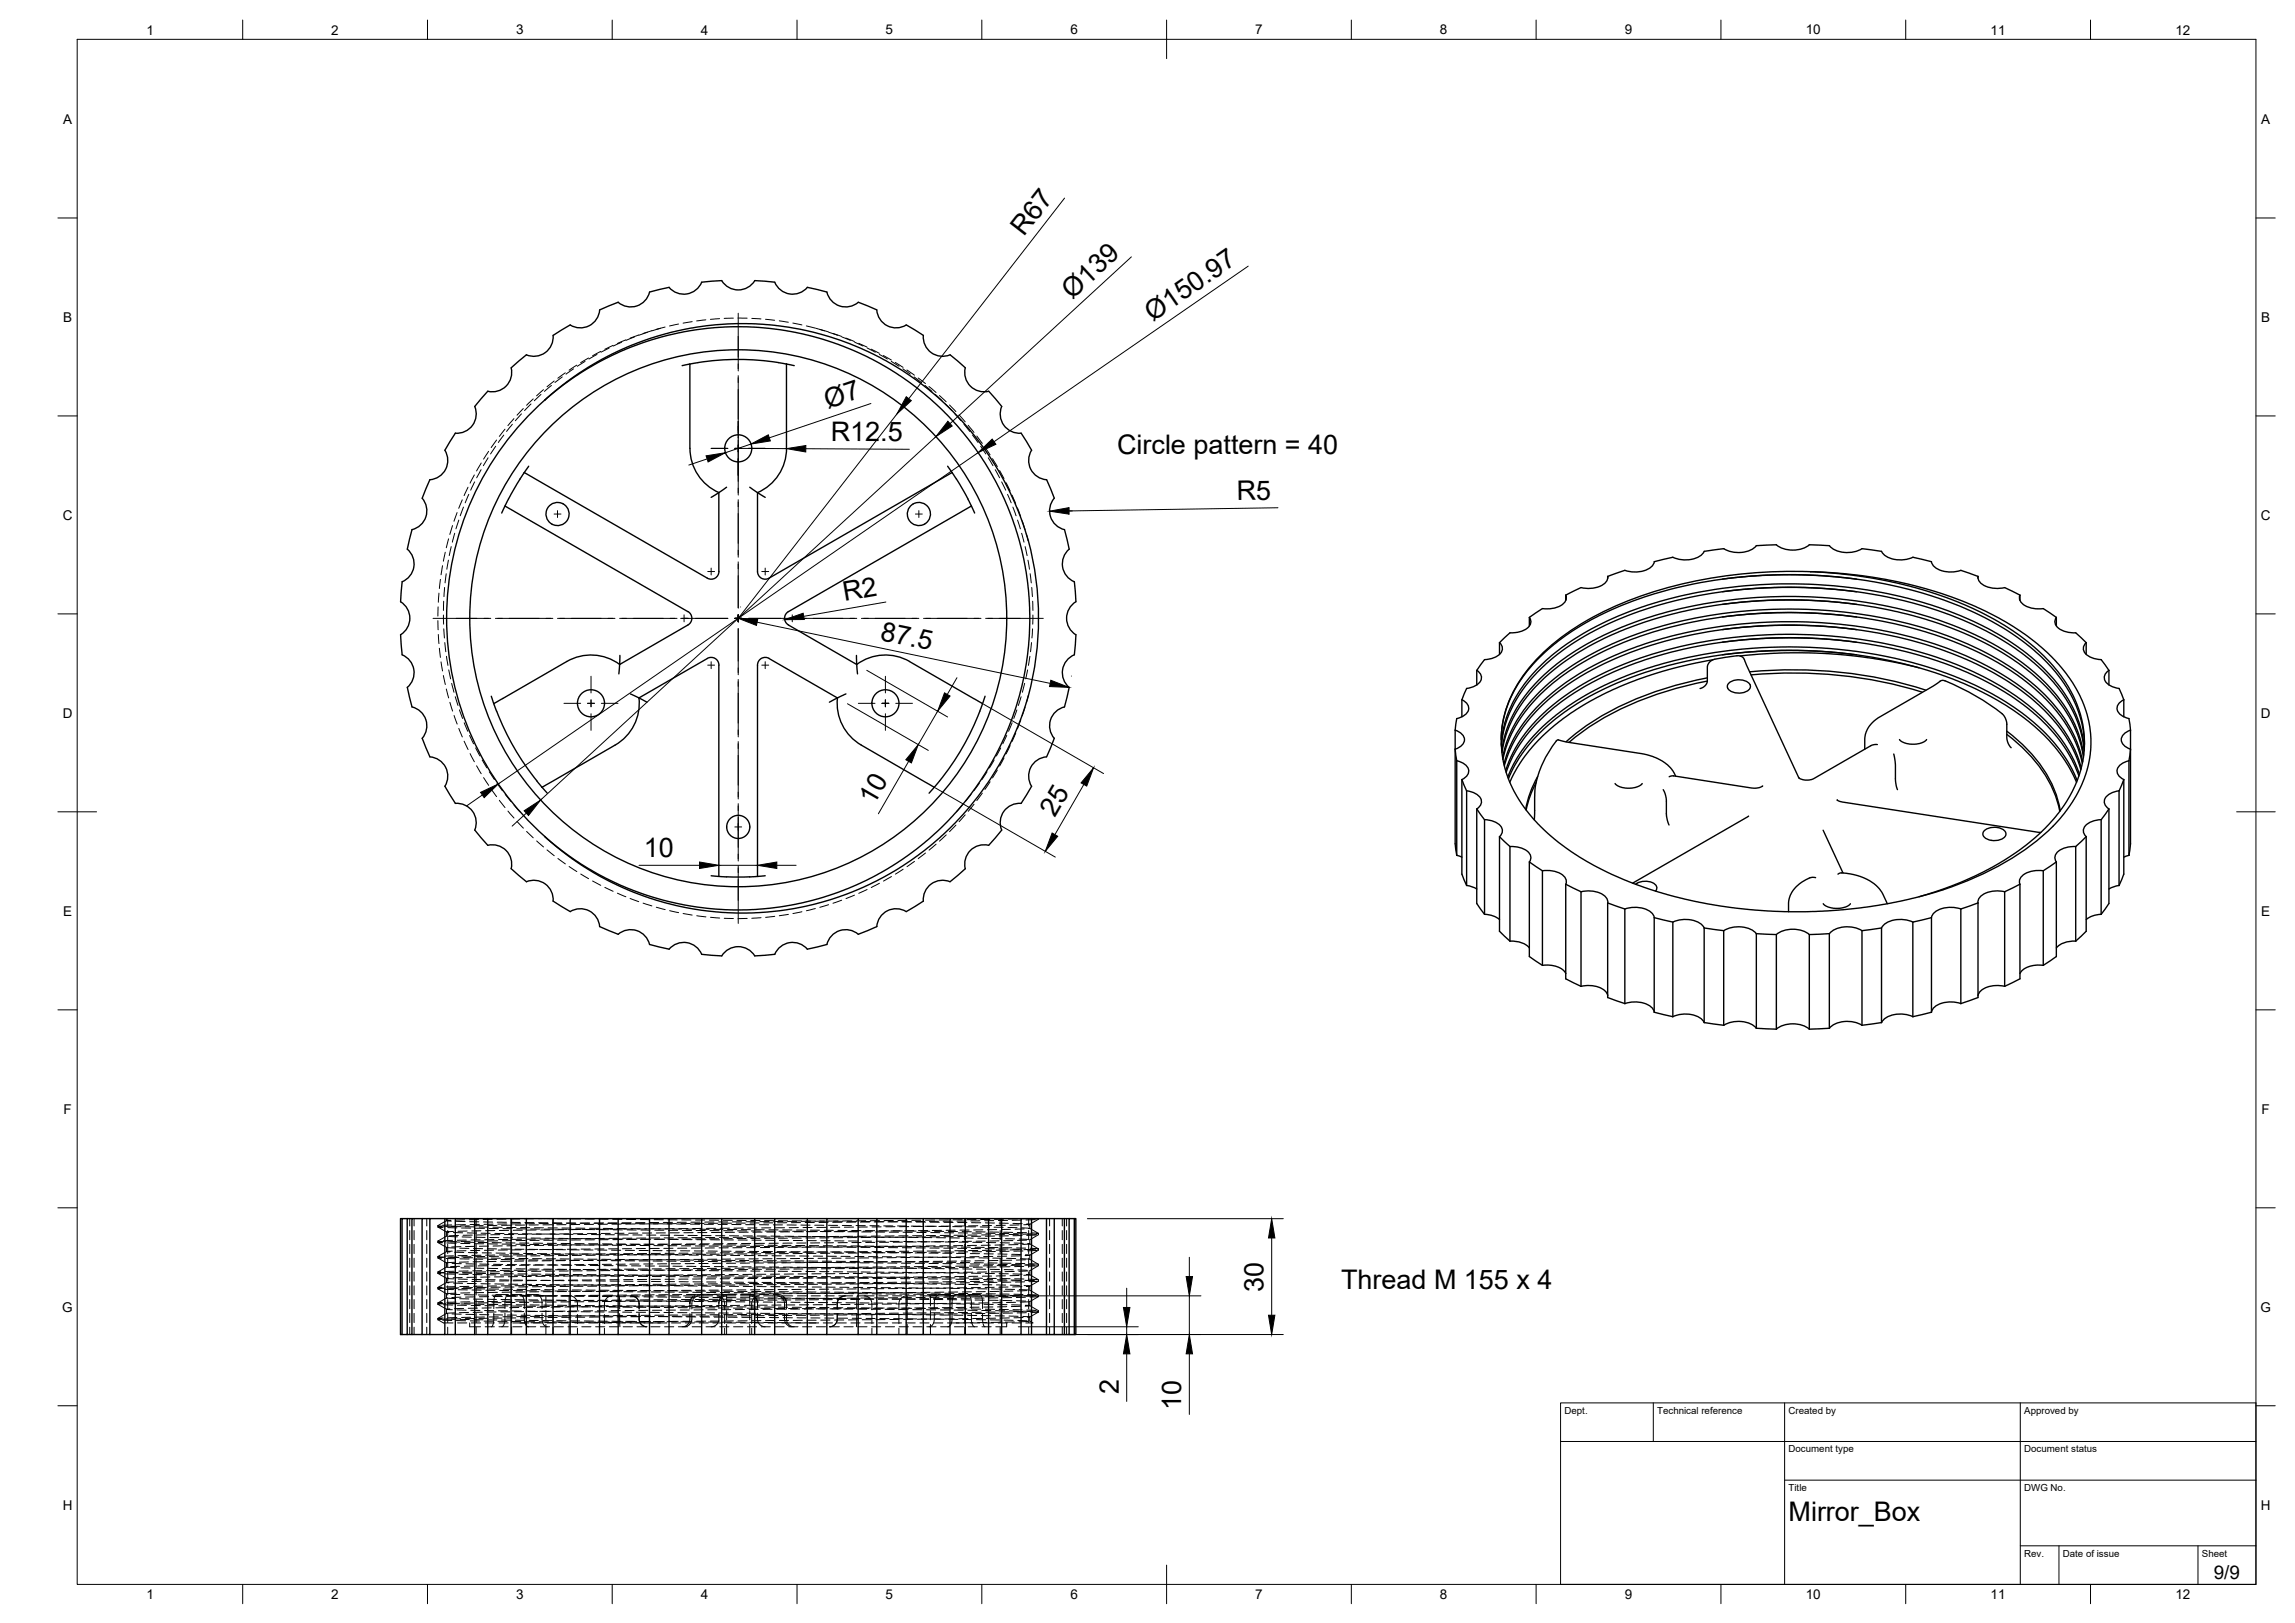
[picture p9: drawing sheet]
<svg xmlns="http://www.w3.org/2000/svg" width="594mm" height="420mm" viewBox="0 0 594 420" stroke-linecap="round" stroke-linejoin="round" font-family="sans-serif">
<defs><g id="words">
<g font-size="7">
<text x="265" y="61.4" transform="rotate(-52 265 61.4)">R67</text>
<text x="277.6" y="77.6" transform="rotate(-43 277.6 77.6)">Ø139</text>
<text x="298.4" y="83.3" transform="rotate(-35 298.4 83.3)">Ø150.97</text>
<text x="214.3" y="105.9" transform="rotate(-19 214.3 105.9)">Ø7</text>
<text x="215.1" y="114.1">R12.5</text>
<text x="289.2" y="117.5">Circle pattern = 40</text>
<text x="320.1" y="129.5" transform="rotate(-1 320.1 129.5)">R5</text>
<text x="218.6" y="155.7" transform="rotate(-10 218.6 155.7)">R2</text>
<text x="227.7" y="165.6" transform="rotate(12 227.7 165.6)">87.5</text>
<text x="226.2" y="208.6" transform="rotate(-60 226.2 208.6)">10</text>
<text x="273.1" y="211.9" transform="rotate(-60 273.1 211.9)">25</text>
<text x="166.6" y="221.9">10</text>
<text x="327.1" y="334.3" transform="rotate(-90 327.1 334.3)">30</text>
<text x="347.1" y="333.7">Thread M 155 x 4</text>
<text x="289.6" y="361" transform="rotate(-90 289.6 361)">2</text>
<text x="305.8" y="364.9" transform="rotate(-90 305.8 364.9)">10</text>
<text x="463" y="393.7">Mirror_Box</text>
</g>
<text font-size="4.9" x="573.1" y="408.8">9/9</text>
<g font-size="3.5">
<text x="37.9" y="8.9">1</text>
<text x="85.8" y="8.9">2</text>
<text x="133.6" y="8.9">3</text>
<text x="181.4" y="8.9">4</text>
<text x="229.3" y="8.9">5</text>
<text x="277.1" y="8.9">6</text>
<text x="324.9" y="8.9">7</text>
<text x="372.7" y="8.9">8</text>
<text x="420.6" y="8.9">9</text>
<text x="467.4" y="8.9">10</text>
<text x="515.3" y="8.9">11</text>
<text x="563.1" y="8.9">12</text>
<text x="16.3" y="32">A</text>
<text x="585.3" y="32">A</text>
<text x="16.3" y="83.3">B</text>
<text x="585.3" y="83.3">B</text>
<text x="16.2" y="134.6">C</text>
<text x="585.2" y="134.6">C</text>
<text x="16.2" y="185.8">D</text>
<text x="585.2" y="185.8">D</text>
<text x="16.3" y="237">E</text>
<text x="585.3" y="237">E</text>
<text x="16.4" y="288.3">F</text>
<text x="585.4" y="288.3">F</text>
<text x="16.1" y="339.6">G</text>
<text x="585.1" y="339.6">G</text>
<text x="16.2" y="390.8">H</text>
<text x="585.2" y="390.8">H</text>
<text x="37.9" y="413.9">1</text>
<text x="85.8" y="413.9">2</text>
<text x="133.6" y="413.9">3</text>
<text x="181.4" y="413.9">4</text>
<text x="229.3" y="413.9">5</text>
<text x="277.1" y="413.9">6</text>
<text x="324.9" y="413.9">7</text>
<text x="372.7" y="413.9">8</text>
<text x="420.6" y="413.9">9</text>
<text x="467.4" y="413.9">10</text>
<text x="515.3" y="413.9">11</text>
<text x="563.1" y="413.9">12</text>
</g>
<g font-size="2.5">
<text x="405" y="366">Dept.</text>
<text x="429" y="366">Technical reference</text>
<text x="463" y="366">Created by</text>
<text x="524" y="366">Approved by</text>
<text x="463" y="376">Document type</text>
<text x="524" y="376">Document status</text>
<text x="463" y="386">Title</text>
<text x="524" y="386">DWG No.</text>
<text x="524" y="403">Rev.</text>
<text x="534" y="403">Date of issue</text>
<text x="570" y="403">Sheet</text>
</g>
</g></defs>
<!-- layer: Visible -->
<g fill="none" stroke="#000" stroke-width=".36">
<path d="M173.2 74.4a5 5 0 0 0 8.4-1.3l5.2-.5a5 5 0 0 0 8.6 .1l5.2 .4a5 5 0 0 0 8.4 1.3M173.2 74.4l-5.1 1.2a5 5 0 0 1-8.1 2.6l-4.8 2.1a5 5 0 0 1-7.6 3.8l-4.4 2.7a5 5 0 0 1-6.9 5l-4 3.4M209 74.4l5 1.2a5 5 0 0 0 8.2 2.6l4.8 2.1a5 5 0 0 0 7.6 3.8l4.4 2.7M132.3 95.2a5 5 0 0 1-6 6.1l-3.4 3.9a5 5 0 0 1-5 6.9M178.6 94.2v21.9a12.6 12.6 0 0 0 7.5 11.4M180.7 93.9l-4.1 .8M180.7 93.9a67 67 0 0 1 20.8 0M201.5 93.9l2.1 .3M203.6 94.2l2 .5M203.6 94.2v21.9a12.5 12.5 0 0 1-7.5 11.4M239 86.8a5 5 0 0 0 6.9 5.1l4 3.3M249.9 95.2a5 5 0 0 0 6 6.1"/>
<path d="M115.2 116.6a5 5 0 0 1-3.9 7.6l-2 4.8a5 5 0 0 1-2.6 8.1l-1.3 5.1a5 5 0 0 1-1.3 8.4M117.9 112.1l-2.7 4.5M141 103.6a75.5 75.5 0 0 0 0 112.9M255.9 101.3l3.4 3.9a5 5 0 0 0 5 6.9M264.3 112.1l2.7 4.5M267 116.6a5 5 0 0 0 3.9 7.6l2 4.8a5 5 0 0 0 2.6 8.1l1.3 5.1a5 5 0 0 0 1.3 8.4l.4 5.2M130.7 131l47.4 27.3M135.7 122.3l-3 4.9-2.8 5.6M135.7 122.3l47.4 27.4a2 2 0 0 0 3-1.8M136.9 120.7l-1.2 1.6M186.1 127.5l-2 1.3M188.1 126.1l-2 1.4v20.5"/>
<path d="M194.1 126.1l2 1.4M196.1 127.5l2 1.3M245.3 120.7l3.5 5.2 2.7 5.1M246.4 122.3l-47.3 27.4a1.99 1.99 0 0 1-3-1.8v-20.4M251.5 131l.8 1.8M251.5 131l-47.4 27.3M266.2 140l-1.3-4.1-2-5.2-1.5-3.3-2.5-4.8-2.3-3.7-2.7-4-3.1-3.8-4.1-4.5-4-3.8-3.7-3.1-3.5-2.5-4.6-2.9-3.2-1.8-4.9-2.4-5.1-2-4.7-1.4-4.1-1.1-4.7-.9-4.9-.6-4.9-.3-6 .1-5.5 .4-4.2 .7-4.8 1-5.2 1.5-4 1.4-5.1 2.2-3.8 1.9-7.2 4.5-4.4 3.3-3.2 2.8a75.5 75.5 0 0 1 104.5 4.2 75.5 75.5 0 0 1 0 104.6 75.5 75.5 0 0 1-104.5 4.2M266.2 139.9a76.4 76.4 0 0 1-38.4 87.7l-5.5 2.6-5.1 2-5.9 1.7-5.9 1.3-6.6 .9-4.3 .2-7.3-.1-5.4-.5-6.6-1.2-5.3-1.5-5.8-2-4.4-1.9-4.9-2.5-5.2-3.2-4.4-3.3-4.2-3.5M104.1 150.6l-.4 5.2a5 5 0 0 1 0 8.5l.4 5.2M178.1 158.3a2 2 0 0 1 0 3.5l-17.7 10.2M204.1 158.3a2.02 2.02 0 0 0 0 3.5l17.7 10.2 .2 2.5M278.5 155.8a5 5 0 0 0 0 8.5"/>
<path d="M395.9 159.8a2.29 2.29 0 0 1-1.6 3.4l-2 .6h-1.4l-2.8 2.6M399.3 157.6l-3.4 2.2v2.3M405.3 154.1v1.3M405.3 154.1a2.38 2.38 0 0 1-1.9 3l-1.9 .5-2.2-.1M416.2 149.2v.5M416.2 149.2a3.4 3.4 0 0 1-3.4 3l-2.1 .1-1.4-.2-4 2M420.6 147.6l-4.4 1.6M445.9 159.7l7.5-.8 9.3-.3 8.7 .2 9.2 .9M445.9 156.5l8-.9 8.2-.3 8.8 .2 9.7 1M445.9 153.2l8.6-.9 10.4-.2 7.1 .2 8.6 .9M445.9 149.9l7.5-.8 9.8-.3 8.2 .2 9.2 .9M468.6 148a114.6 114.6 0 0 0-54 10.6 53.2 53.2 0 0 0-21.6 18.2 27.1 27.1 0 0 0-4.3 17.3"/>
<path d="M473.5 141.3l-5.1-.3a7.3 7.3 0 0 1-8.6 0l-5.2 .3a7.1 7.1 0 0 1-8.4 .7l-5.1 .7a5.8 5.8 0 0 1-6.2 2.1l-.6-.1a2.46 2.46 0 0 0-2.7-.1l-3.4 .8a4.2 4.2 0 0 1-4.1 2.6h-2.1l-1.4-.3M473.6 141.3a7.1 7.1 0 0 0 8.4 .7l5 .7a5.8 5.8 0 0 0 6.3 2.1l.6-.1a2.39 2.39 0 0 1 2.6-.1l3.5 .8a4.2 4.2 0 0 0 4.1 2.6h2.1l1.4-.3 4.4 1.5M512 149.2a3.4 3.4 0 0 0 3.4 3l2.1 .1 1.4-.2 4 2M512 149.2v.5M522.9 154.1a2.38 2.38 0 0 0 1.9 3l1.9 .5 2.2-.1M522.9 154.1v1.3M528.9 157.6l3.4 2.2M532.3 159.9v2.2M532.3 159.8a2.29 2.29 0 0 0 1.6 3.4l2 .6h1.4l2.7 2.6M104.1 169.5a5 5 0 0 1 1.3 8.4l1.2 5.1a5 5 0 0 1 2.7 8.1M160.4 172l-.2 2.5M160.4 172a12.5 12.5 0 0 0-13.7-.8l-18.9 11"/>
<path d="M160.5 169.7l-.1 2.3M186.1 172.2v54.7M186.1 172.2a1.98 1.98 0 0 0-3-1.7l-17.7 10.2-2.2-1.1M219 179.6l-2.2 1.1M221.7 169.7l.1 2.3a12.5 12.5 0 0 1 13.6-.7l18.9 10.9M278.1 169.5a5 5 0 0 0-1.3 8.5l-1.2 5a5 5 0 0 0-2.7 8.1M278.5 164.3l-.4 5.2M379.6 178.2l-1.2 3M382.3 173.6v3.7M382.3 173.5a2.1 2.1 0 0 1 1.2 2 2.1 2.1 0 0 1-1.4 1.9l-1.1 .5-1.3 .3M388.2 166.4v3M388.2 166.4a2.06 2.06 0 0 1-.7 3.5l-1.8 .7-1.4 .2-2 2.7"/>
<path d="M440.1 178.2l1-.5 .7-.7 .2-.6v-3.9l.3-.8 .6-.6 1.7-.6 5-.7h.7l.8 .3 .4 .6 14.1 30.7M442 175.5a79.9 79.9 0 0 0-33.9 14.3l-2.7 2.2M442 176.3a79.2 79.2 0 0 0-34.5 14.7l-1.3 1.2M443.4 170.8l-8.8 1.8-9.9 3-7.1 2.9-7.8 4.1-6.4 4.4-5.1 4.5-2.5 2.9-1.8 2.3-2 3.4-1.2 2.4M445.9 169.5l7.5-.8 9.3-.3 8.7 .2 9.2 .9M445.9 166.2l9.7-.9 9.3-.2 7.1 .3 8.6 .9M445.9 163l8.6-.9 10.4-.2 7.1 .2 8.6 .9M447.5 176.8a4 4 0 0 1 5.5 .5 1.49 1.49 0 0 1-1.4 1.9 3.9 3.9 0 0 1-4.4-1l-.1-.5zM450.4 169.8l5.1-.5 6.7-.3 11.8 .3 10.9 1.2 6.4 1.1 5.5 1.3M452.9 173.9a114.6 114.6 0 0 1 45.6 4.8M453.3 174.7a114.9 114.9 0 0 1 44.3 4.5M540 166.4v3"/>
<path d="M540 166.4a2.06 2.06 0 0 0 .7 3.5l1.8 .7 1.4 .2 2 2.7M545.9 173.5a2.1 2.1 0 0 0-1.2 2 2.1 2.1 0 0 0 1.4 1.9l1.1 .5 1.3 .3 1.3 3M545.9 173.6v3.7M109.3 191.1l2 4.8a5 5 0 0 1 3.9 7.6M127.2 180.2l1.3 3.9M128.6 184.1a67 67 0 0 0 10.4 18.1M159.2 192.9l-18.9 10.9M167.5 181.8l-2.1-1.1a12.5 12.5 0 0 1-6.2 12.2M216.8 180.7l-17.7-10.3a2 2 0 0 0-3 1.8v54.7M216.8 180.7l-2.1 1.1M216.8 180.7a12.5 12.5 0 0 0 6.1 12.2l19 10.9M254.3 182.2l-.4 1.1a66.4 66.4 0 0 1-10.7 18.9"/>
<path d="M255 180.2l-.7 2M272.9 191.1l-2 4.8a5 5 0 0 0-3.9 7.6M376.7 189v29.5M376.7 189a2.78 2.78 0 0 1 2.3 3 3.3 3.3 0 0 1-2.3 1.9l.4 3M377.1 197v24.4M377.1 196.9a3.4 3.4 0 0 1 3.1 2.8 2.61 2.61 0 0 1-1.8 2.1v24.5l1.2 2.9v-24.5l-1.2-2.9M378.4 181.2v4.4M378.4 181.2a2.17 2.17 0 0 1 1.7 1.6 2.17 2.17 0 0 1-.8 2.2l-.9 .6-1.3 .4-.4 3M388.6 191.5a30.1 30.1 0 0 1 9.8-21.1 70.2 70.2 0 0 1 29.1-16.4 124 124 0 0 1 78.9 2.5 63.1 63.1 0 0 1 26 17.9 30.1 30.1 0 0 1 7.2 18.3M388.6 192.7a31 31 0 0 1 10.5-20.6 73.1 73.1 0 0 1 30.6-16.4 124.4 124.4 0 0 1 76 3 63.2 63.2 0 0 1 26.9 18.3 30 30 0 0 1 6.9 16.9M388.6 193.1a31.7 31.7 0 0 1 11.2-20.8 76 76 0 0 1 32.5-16.4 124.4 124.4 0 0 1 73.9 3.9 62.3 62.3 0 0 1 26.5 18.3 30.7 30.7 0 0 1 6.8 16.3M388.7 194.1l.9 4.9 1.1 3.1 1.2 2.7 3 4.7 4.1 4.7 4.7 4.1 3 2.2 4.1 2.6 6.4 3.2 6.9 2.9 8 2.5 9.6 2.2 7.7 1.2 9.6 .8 8.5 .1 9.7-.5 10.7-1.4 8.5-1.9a85.9 85.9 0 0 0 30-13.9 41.2 41.2 0 0 0 8.8-8.8l1.7-2.6 1.6-3 1.1-2.4 .8-2.8 .5-2.5 .3-2.8 .1-2.1-.3-3.1-1.3-4.9-1.2-3.1-1.1-2-1.7-2.6-1.9-2.6-4.1-4.3-5.7-4.6-6.6-4.1-7-3.4-7.6-2.9-8.8-2.5-8-1.6-8.9-1.1-8.5-.5 7 .5 6.8 .8 6.7 1.2 7.2 1.8 6.2 1.9 5.8 2.3 4.9 2.2 5.1 2.8a46.2 46.2 0 0 1 18.8 19.6 27.5 27.5 0 0 1-3.9 28.9 59.4 59.4 0 0 1-24.5 17.9l-5.1 2.1-6.8 2.2"/>
<path d="M388.8 194.4a32.5 32.5 0 0 1 11.7-20.4 77.9 77.9 0 0 1 33.1-16.1 124.5 124.5 0 0 1 72 4 63.9 63.9 0 0 1 26.9 18.2 30.8 30.8 0 0 1 6.9 15.4M388.8 194.9a33 33 0 0 1 11.9-20.3 80 80 0 0 1 34.7-16.3l3.3-.7a123.9 123.9 0 0 1 68.1 5.6 62.3 62.3 0 0 1 26.2 18.4 31.1 31.1 0 0 1 6.3 14.4M389 196.1a34.8 34.8 0 0 1 13.4-20.5 84 84 0 0 1 35.9-15.5l4.9-.9a123.5 123.5 0 0 1 63.6 6.4 61.4 61.4 0 0 1 26.2 18.5 31.6 31.6 0 0 1 6.1 13.1M389 196.6a35.3 35.3 0 0 1 13.7-20.3 84.3 84.3 0 0 1 35.7-15.3l4.9-.9a123 123 0 0 1 63.9 6.6 60.9 60.9 0 0 1 25.9 18.4 31.1 31.1 0 0 1 5.9 12.5M389.3 197.8a36.3 36.3 0 0 1 14.2-19.7 86.6 86.6 0 0 1 36.2-15l6.4-1 7.5-.8 7.5-.3h6.8l8.3 .6 7.4 1 7.3 1.4 6.9 1.8a75.2 75.2 0 0 1 31.1 16.9 35.4 35.4 0 0 1 9.9 16.1M389.4 198.3a37.3 37.3 0 0 1 14.9-20 90.2 90.2 0 0 1 38.7-14.9l6.5-.9 5.8-.4 6.7-.3 5.8 .1 6.7 .4 5.8 .6 6.4 1.1 5.5 1.2a81.5 81.5 0 0 1 34.6 16.4 36.9 36.9 0 0 1 11.8 17.6M389.7 199.5a38.6 38.6 0 0 1 15.4-19.4 91.7 91.7 0 0 1 39.9-14.6l6.4-.8 8.1-.4 5-.1 7.3 .3 7.3 .7 5.6 .8 5.5 1.1 6.8 1.7a75 75 0 0 1 32.1 17.4 35.7 35.7 0 0 1 9.2 14.2M389.9 199.9a39.5 39.5 0 0 1 16-19.5 94.7 94.7 0 0 1 41.6-14.3l8-.8 7.3-.2 5.7 .1 7.3 .5 7.2 .9 6.2 1.1 6.8 1.7 7.9 2.5a66.8 66.8 0 0 1 27.3 17.4 34.6 34.6 0 0 1 6.9 11.6M406.1 192.2l-3-.6a25.9 25.9 0 0 0-5.7 12.6l-.2 8.1M406.1 192.2l18.7 2.9 2.8 .7 2.5 1.1 1.7 1.2 1 1.1 .9 1.7M486 192.7l-1.6 .3-15.1 8.7-2 .3-1.1-.3-.6-.3M490.2 195.2l.4 2.7 .1 4.5 .5 2"/>
<path d="M491.7 191.5l1.3 .8 1.8 .4 2.2-.3 1-.3 .7-.6M518.3 184.8a53 53 0 0 0-15.5-8.7l-16 9.4a7.1 7.1 0 0 0-4.1 6v2.5M518.3 184.8l.6 .7 .4 1.1 .2 4.7 .3 1.1 .8 1.2M519.5 189.3a34.4 34.4 0 0 1 13.5 19.2l.3 1.4M519.5 190.1a34.8 34.8 0 0 1 13.4 18.6l.3 1.3M549.8 181.2v4.4M549.8 181.2a2.17 2.17 0 0 0-1.7 1.6 2.17 2.17 0 0 0 .8 2.2l.9 .6 1.3 .4 .4 3M551.1 197v24.4M551.1 196.9a3.4 3.4 0 0 0-3.1 2.8 2.59 2.59 0 0 0 1.8 2.1v24.5l-1.3 2.9M551.5 189v29.5M551.5 189a2.78 2.78 0 0 0-2.3 3 3.3 3.3 0 0 0 2.3 2l-.4 2.9M115.2 203.5l2.7 4.5"/>
<path d="M117.9 208a5 5 0 0 1 5 6.9l3.4 3.9a5 5 0 0 1 6 6.1l4 3.4a5 5 0 0 1 6.9 5l4.4 2.7a5 5 0 0 1 7.6 3.9l4.8 2M139 202.2l1.3 1.6M140.3 203.8l1.4 1.5M243.2 202.2l-2.7 3.1M255.9 218.8a5 5 0 0 0-6 6.1l-4 3.4a5 5 0 0 0-6.9 5M264.3 208a5 5 0 0 0-5 6.9l-3.4 3.9M267 203.5l-2.7 4.5M376.7 218.4l.4 3M379.7 204.7a4.3 4.3 0 0 1 3.7 2.4 2.11 2.11 0 0 1-1.1 2.3M382.3 209.4v24.5M382.3 209.4l2 2.8M384.3 212.2v24.5l2.5 .5 1.4 .9"/>
<path d="M384.3 212.2a4.8 4.8 0 0 1 4.6 2.5 1.97 1.97 0 0 1-.7 1.9M388.1 216.6l2.8 2.5a5.8 5.8 0 0 1 5.2 2.1 1.78 1.78 0 0 1-.2 1.9M388.2 216.6l-.1 24.5 2.8 2.5M390.3 201.2a40.5 40.5 0 0 1 16-18.6l.5-.4a95.2 95.2 0 0 1 40.2-13.7l8.7-.8 7.2-.2 8.7 .2 7.1 .7 7 1 7.5 1.6 7.2 2.1 6.1 2.2a62.2 62.2 0 0 1 26.4 18.4 33.6 33.6 0 0 1 4.8 8.4M390.5 201.6a42 42 0 0 1 17.1-19l5-2.9 6.1-2.9 7.2-2.7 5.6-1.7 6.6-1.6 8.3-1.4 7-.7 7.9-.3 7.9 .1 6.3 .4 7 .9 6.8 1.2 7.3 1.8 5.6 1.8 6 2.3 6.1 2.9a51.2 51.2 0 0 1 21.5 19.2l1.7 3.5M390.9 219.2v24.4M397.6 202.6a26.3 26.3 0 0 0-2.5 7.1M398 201a26.3 26.3 0 0 0-3.1 8.5M418.1 202.8l1.2 .9 1.9 .3 2.2-.2 1-.3 .7-.7M430.5 204.4l.5 .9 .3 1.4 .1 4.6 .6 2.3M432.1 201.1l1.1-.2 20.3 3.1 1.7-.1 1.1-.4M452.6 211.3l-30 17.3"/>
<path d="M471.9 214.9l5.2 11.1M475.6 207.1l1.3 .5 51.4 7.9M513.6 215.1a4.1 4.1 0 0 1 5.6 .3 1.7 1.7 0 0 1-1.7 2.1l-.7 .1a3.5 3.5 0 0 1-3.4-1.3l-.1-.4zM537.3 219.2v24.4M540 216.6v24.5l-2.7 2.5M540 216.6l-2.7 2.5a5.8 5.8 0 0 0-5.2 2.1 1.78 1.78 0 0 0 .2 1.9M543.9 212.2v24.5l-2.5 .5-1.4 .9M543.9 212.2a4.8 4.8 0 0 0-4.6 2.5 1.97 1.97 0 0 0 .7 1.9M545.9 209.4l-2 2.8M545.9 209.4v24.5M548.5 204.7a4.3 4.3 0 0 0-3.7 2.4 2.11 2.11 0 0 0 1.1 2.3M549.8 201.8l-1.3 2.9v24.5"/>
<path d="M551.5 218.4l-.4 3M184.1 226.7l6.3 .4 5.7-.2M198.1 226.7l-2 .2M239 233.3l-4.4 2.7a5 5 0 0 0-7.6 3.9l-4.8 2M377.1 221.4l1.3 .5M379.7 229.2l1.4 .4 1.2 .6M382.3 233.9l2 2.8M399.3 225.4l-3.4-2.3v24.5l3.4 2.3M399.3 225.4v24.5M399.3 225.4a6.1 6.1 0 0 1 6 2l.2 1-.2 .5M405.3 228.9v24.5l4 1.9M405.3 228.9l4 2"/>
<path d="M409.3 230.9v24.5M409.3 230.9a6.9 6.9 0 0 1 6.4 1.4l.5 1v.5M416.2 233.8v24.5M416.2 233.7l4.4 1.6v24.5l-4.4-1.6M420.6 235.3a7.2 7.2 0 0 1 7.2 1.3l.4 1M423.4 228.9a4.3 4.3 0 0 1 5.2 .2 1.1 1.1 0 0 1-.1 1.6M428.2 237.6v24.5M428.2 237.6l4.8 1.1M433 238.7a7.1 7.1 0 0 1 7.9 1.1l.2 .4M433 238.7v24.5M470 227.2l-.4-.1a4.6 4.6 0 0 0-3.3 1.3 6.7 6.7 0 0 0-3.3 5.6v2M472 234l1.2 .8 1.9 .4 1.3-.1 1.4-.3 1.2-.8"/>
<path d="M475.8 226.3a2.94 2.94 0 0 1 2.6-.2l2.3 .5 1.8 .6 2.6 1.6 2 2.1 1.4 3.1M495.2 238.7v24.5M500 237.6l-3.5 .8a2.42 2.42 0 0 1-2.6-.1 6.8 6.8 0 0 0-6.6 1.5l-.2 .4M500 237.6v24.5M507.6 235.3v24.5M507.6 235.3a7.2 7.2 0 0 0-7.2 1.3l-.4 1M512 233.7l-4.4 1.6M512 233.8v24.5M518.9 230.9v24.5M518.9 230.9a6.9 6.9 0 0 0-6.4 1.4l-.5 1v.5M522.9 228.9l-4 2M522.9 228.9v24.5l-4 1.9"/>
<path d="M528.9 225.4v24.5M528.9 225.4a6.1 6.1 0 0 0-6 2l-.2 1 .2 .5M532.3 223.1l-3.4 2.3M532.3 223.1v24.5l-3.4 2.3M545.9 233.9l-2 2.8M548.5 229.2l-1.4 .4-1.2 .6M551.1 221.4l-1.3 .5M160 241.9a5 5 0 0 1 8.2 2.6l5 1.2M222.2 241.9a5 5 0 0 0-8.2 2.6l-5 1.2a5 5 0 0 0-8.4 1.4l-5.2 .4a5 5 0 0 0-8.6 0l-5.2-.4a5 5 0 0 0-8.4-1.4M390.9 243.6a6 6 0 0 1 5 1.8M399.3 249.9a6.5 6.5 0 0 1 5.7 1.6l.3 .5M409.3 255.3a6.9 6.9 0 0 1 6.5 1.6l.4 .9"/>
<path d="M420.6 259.8a7.2 7.2 0 0 1 7.2 1.3l.4 .9 4.8 1.2M441.1 240.2v24.5M441.1 240.2l5.1 .7M446.2 240.9v24.5a7.1 7.1 0 0 1 8.4 .8v-24.5M446.2 240.9a7.1 7.1 0 0 1 8.4 .8M454.6 241.7l5.2 .2M459.8 241.9a7.3 7.3 0 0 1 8.6 0M459.8 242v24.4M468.4 242v24.4M468.4 241.9l5.1-.2v24.5M482 240.9v24.5a7.1 7.1 0 0 0-8.4 .8M482 240.9a7.1 7.1 0 0 0-8.4 .8"/>
<path d="M487 240.2l-5 .7M487 240.2v24.5M507.6 259.8a7.2 7.2 0 0 0-7.2 1.3l-.4 .9-3.5 .9a2.42 2.42 0 0 1-2.6-.1 6.8 6.8 0 0 0-6.6 1.5l-.2 .4M512 258.2l-4.4 1.6M518.9 255.3a6.9 6.9 0 0 0-6.5 1.6l-.4 .9M528.9 249.9a6.5 6.5 0 0 0-5.7 1.6l-.3 .5M537.3 243.6a6 6 0 0 0-5 1.8M433 263.2a7.1 7.1 0 0 1 7.9 1.1l.2 .4M441.1 264.7l5.1 .7M454.6 266.2l5.2 .2M459.8 266.4a7.3 7.3 0 0 1 8.6 0M473.5 266.2l-5.1 .2"/>
<path d="M487 264.7l-5 .7M104.1 315.5h-.4v30h.4v-30h1.3M106.6 315.5h-1.2v30h-1.3M109.3 315.5h-2.7v30h-1.2M111.3 315.5h-2v30h-2.7M115.1 315.5h-3.8v30h-2M117.9 315.5h-2.8v30h-3.8M122.9 315.5h-5v30h-2.8M126.3 315.5h-3.4v30h-5M132.3 315.5h-6v30h-3.4M136.2 315.5h-3.9v30h-6M143.2 315.5h-7v30h-3.9"/>
<path d="M147.6 315.5h-4.4v30h-7M155.2 315.5h-7.6v30h-4.4M160 315.5h-4.8v30h-7.6M168.1 315.5h-8.1v30h-4.8M173.2 315.5h-5.1v30h-8.1M181.6 315.5h-8.4v30h-5.1M186.8 315.5h-5.2v30h-8.4M195.3 315.5h-8.5v30h-5.2M200.5 315.5h-5.2v30h-8.5M209 315.5h-8.5v30h-5.2M214 315.5h-5v30h-8.5M222.1 315.5h-8.1v30h-5"/>
<path d="M227 315.5h-4.9v30h-8.1M234.6 315.5h-7.6v30h-4.9M239 315.5h-4.4v30h-7.6M245.9 315.5h-6.9v30h-4.4M249.9 315.5h-4v30h-6.9M255.9 315.5h-6v30h-4M259.3 315.5h-3.4v30h-6M264.3 315.5h-5v30h-3.4M267 315.5h-2.7v30h-5M270.9 315.5h-3.9v30h-2.7M272.9 315.5h-2v30h-3.9M275.5 315.5h-2.6v30h-2"/>
<path d="M276.8 315.5h-1.3v30h-2.6M278.1 315.5h.4v30h-.4zM278.1 315.5h-1.3v30h-1.3M276.8 345.5h1.3"/>
<circle cx="191.1" cy="116.1" r="3.5"/>
<circle cx="144.3" cy="133.1" r="3"/>
<circle cx="237.9" cy="133.1" r="3"/>
<circle cx="191.1" cy="160.1" r="69.5"/>
<circle cx="153" cy="182.1" r="3.5"/>
<circle cx="229.2" cy="182.1" r="3.5"/>
<circle cx="191.1" cy="214.1" r="3"/>
</g>
<!-- layer: Hidden -->
<g fill="none" stroke="#000" stroke-width=".26">
<path d="M142.7 99.8l-1.8 1.5M143.4 98.6l-1.8 1.5M145.5 97.6l-1.8 1.4M146.3 96.5l-1.9 1.4M148.5 95.5l-2 1.4M149.3 94.5l-2 1.3M151.4 93.6l-2 1.2M152.4 92.7l-2.1 1.2M154.5 91.8l-2 1.1M155.5 91l-2.1 1.1M157.7 90.1l-2.1 1.1M158.7 89.4l-2.2 1"/>
<path d="M160.9 88.6l-2.1 1M162 88l-2.2 .9M164.2 87.2l-2.2 .9M165.3 86.7l-2.2 .8M167.6 86l-2.2 .8M171 85l-4.5 1.3M172.2 84.7l-2.3 .6M175.6 83.9l-2.3 .5M179.2 83.3l-2.4 .4M182.7 82.8l-2.4 .3M186.3 82.5l-2.4 .2M189.8 82.4h-2.3"/>
<path d="M191 82.3l2.4 .1M194.6 82.4l2.4 .2M198.2 82.7l2.3 .2M201.7 83.1l2.4 .3M205.2 83.6l2.4 .5M208.7 84.4l2.4 .5M211.2 85l2.2 .6M212.2 85.3l2.3 .6M214.6 86l2.2 .8M215.6 86.3l2.2 .8M217.9 87.2l2.2 .9M219 87.5l2.2 .9"/>
<path d="M221.2 88.6l2.2 1M222.3 88.9l2.1 1M224.5 90.1l2.1 1.1M225.5 90.4l2.1 1.1M227.6 91.8l2.1 1.1M228.7 92l2 1.2M230.7 93.6l2 1.2M231.8 93.8l2 1.3M233.7 95.5l1.9 1.4M234.8 95.8l1.9 1.3M236.6 97.6l1.9 1.4M237.7 97.9l1.9 1.4"/>
<path d="M239.4 99.8l1.8 1.5M124.6 119.9l-1.2 2M126.3 118.5l-1.2 2.1M126.5 116.8l-1.3 2.1M128.3 115.5l-1.3 2M128.5 113.9l-1.4 2M130.4 112.6l-1.4 2M130.7 111.1l-1.5 1.9M132.6 109.8l-1.5 1.9M133 108.4l-1.5 1.8M135 107.1l-1.6 1.8M135.5 105.8l-1.7 1.7"/>
<path d="M137.5 104.6l-1.7 1.7M138 103.3l-1.7 1.6M140 102.1l-1.7 1.6M140.7 100.9l-1.8 1.6M240.5 100.1l1.8 1.5M242.1 102.1l1.8 1.6M243.2 102.4l1.7 1.6M244.7 104.6l1.7 1.7M245.8 104.8l1.6 1.8M247.2 107.1l1.6 1.8M248.3 107.4l1.6 1.8M249.5 109.8l1.5 1.9"/>
<path d="M250.6 110.1l1.5 1.9M251.8 112.6l1.4 2M252.9 112.9l1.4 1.9M253.9 115.5l1.3 2M255 115.8l1.3 2M255.8 118.5l1.2 2.1M256.9 118.7l1.3 2.1M116.1 139.5l-.6 2.3M117.1 136.1l-.7 2.2M117.7 138l-.6 2.4M118.3 132.7l-.8 2.2M118.8 134.6l-.8 2.3"/>
<path d="M119.7 129.4l-1 2.2M120 131.3l-.9 2.2M121.1 126.1l-1 2.2M121.3 128l-.9 2.2M122.8 123l-1.1 2.1M122.9 124.8l-1.1 2.1M124.5 121.6l-1.1 2.1M257.6 121.6l1.2 2.1M258.8 121.8l1.1 2.1M259.3 124.8l1 2.1M260.4 125l1.1 2.1M260.8 128l.9 2.2"/>
<path d="M262 128.2l.9 2.2M262.2 131.3l.8 2.2M263.4 131.5l.8 2.2M263.4 134.6l.7 2.3M264.5 138l.6 2.4M264.6 134.8l.7 2.3M265.7 138.2l.5 1.8M113.4 157.1l-.1 2.4M113.6 153.5l-.1 2.4M114 150l-.3 2.4M114.6 146.5l-.4 2.3M114.8 159.2v2.4"/>
<path d="M114.9 155.6l-.1 2.4M115.1 152.1l-.2 2.4M115.3 143l-.5 2.3M115.5 148.5l-.3 2.4M116.1 145l-.4 2.4M116.8 141.5l-.5 2.3M265.4 141.5l.5 2.3M266.1 145l.4 2.4M266.7 148.5l.3 2.4M267.1 152.1l.2 2.4M267.3 155.6l.1 2.4M267.4 159.2l-.1 2.4"/>
<path d="M113.3 160.7l.1 2.3M113.5 164.3l.1 2.3M113.7 167.8l.3 2.4M114.2 171.3l.4 2.4M114.8 174.9l.5 2.3M114.9 162.8l.1 2.4M115.1 166.3l.3 2.4M115.5 178.4l.6 2.3M115.6 169.9l.4 2.4M116.2 173.4l.4 2.3M116.9 176.9l.6 2.3M265.2 176.9l-.6 2.3"/>
<path d="M266 173.4l-.5 2.3M266.6 169.9l-.4 2.4M267 166.3l-.2 2.4M267.3 162.8l-.2 2.4M116.5 181.8l.7 2.3M117.5 185.2l.8 2.3M117.8 180.4l.8 2.2M118.8 188.6l.9 2.2M118.9 183.8l.8 2.2M120.1 191.9l1.1 2.1M120.2 187.1l.9 2.2M121.6 190.4l1 2.2"/>
<path d="M121.7 195.1l1.1 2.1M123.1 193.6l1.1 2.1M123.4 198.2l1.2 2.1M124.8 196.7l1.2 2.1M126.7 199.8l1.3 2M255.5 199.8l-1.3 2M257.3 196.7l-1.2 2.1M258.2 199.3l-1.3 2.1M259 193.6l-1.1 2.1M259.9 196.2l-1.1 2.1M260.6 190.4l-1 2.2M261.5 193l-1.1 2.2"/>
<path d="M262 187.1l-.9 2.2M262.9 189.8l-.9 2.1M263.2 183.8l-.8 2.2M264.2 186.4l-.8 2.3M264.3 180.4l-.7 2.2M265.3 183l-.7 2.3M266.2 180.2l-.5 1.7M125.2 201.3l1.3 2M127.1 204.3l1.4 1.9M128.7 202.8l1.4 1.9M129.3 207.2l1.4 1.9M130.8 205.7l1.5 1.8"/>
<path d="M131.5 210l1.6 1.8M133.1 208.4l1.5 1.7M133.8 212.7l1.7 1.7M136.3 215.2l1.7 1.7M138.9 217.7l1.8 1.6M242.3 218.5l-1.8 1.6M244.9 216.1l-1.7 1.7M247.5 213.6l-1.7 1.7M249.1 208.4l-1.5 1.7M249.9 210.9l-1.6 1.8M251.4 205.7l-1.5 1.8M252.1 208.2l-1.5 1.8"/>
<path d="M253.5 202.8l-1.4 1.9M254.3 205.3l-1.4 1.9M256.3 202.4l-1.3 2M141.6 220l1.9 1.5M144.4 222.3l1.9 1.3M147.3 224.3l2 1.3M150.3 226.3l2.1 1.2M153.4 228.1l2.1 1.1M156.6 229.7l2.1 1M159.8 231.2l2.2 1M163.1 232.6l2.2 .8M166.5 233.8l2.2 .7"/>
<path d="M169.9 234.9l2.3 .6M173.3 235.8l2.4 .5M176.8 236.5l2.4 .4M180.4 237.1l2.3 .3M183.9 237.5l2.4 .2M187.5 237.7l2.3 .1M193.4 237.8h-2.3M197 237.6l-2.4 .1M200.6 237.2l-2.4 .3M204.1 236.7l-2.4 .4M207.6 236l-2.3 .5M211.1 235.2l-2.4 .6"/>
<path d="M214.5 234.2l-2.3 .7M217.9 233l-2.3 .8M221.2 231.7l-2.2 .9M224.5 230.3l-2.2 1M227.6 228.7l-2.1 1.1M230.8 226.9l-2.1 1.2M233.8 225l-2 1.3M236.7 223l-1.9 1.4M239.6 220.8l-1.9 1.5M106.1 315.5v1.9M106.1 318.6v2.4M107.2 315.5v1.9"/>
<path d="M107.2 318.6v2.4M110.5 315.5v1.9M110.5 318.6v2.4M113.3 317.3v.3l2.3 1.3v1.1l-2.3 1.3v.3l2.3 1.3v1.1l-2.3 1.3v.3l2.3 1.3v1.1M113.4 317.3l2.3 .2M114.4 317.5l-1.1 .1 1.4 .2M115.6 315.5v.5l-2.3 1.3M115.9 317.8l2.4 .1M115.9 315.5v1.9M115.9 318.6v2.4M116.7 315.9l-1.1 .1 1.2 .1M116.9 317.5l2.4 .1"/>
<path d="M116.9 317.1l-2.3 .1M117.4 319.1l2.4 .1M117.4 318.8l-1.8 .1 .6 .1M117.9 317.4l-2.4 .1M118 316.2h2.4M118.7 319.8l-2.4 .1M119.5 317.9h2.3M120.3 315.8h-2.4M120.5 317.6h2.3M120.5 317l-2.4 .1M120.9 318.7h-2.3M120.9 319.2h2.4"/>
<path d="M121.5 317.4h-2.4M121.6 316.3h2.4M122.3 319.7l-2.4 .1M123 318h2.4M123.3 315.5v1.9M123.3 318.6v2.4M123.9 315.7l-2.4 .1M124 317.6l2.4 .1M124.1 317h-2.4M124.5 318.6l-2.4 .1M124.5 319.2l2.4 .1M125.1 317.3h-2.4"/>
<path d="M125.2 316.3l2.3 .1M125.8 319.7h-2.4M126.6 318l2.4 .1M127.4 315.6l-2.3 .1M127.6 317.7h2.4M127.6 316.9h-2.3M128.1 318.6h-2.4M128.1 319.3h2.4M128.7 317.2l-2.4 .1M128.7 316.4h2.4M129.4 319.6l-2.4 .1M130.2 318.1h2.4"/>
<path d="M131 315.6h-2.4M131.2 317.8h2.4M131.2 316.9h-2.4M131.7 319.4h2.3M131.7 318.5h-2.4M132.2 317.2h-2.4M132.3 316.4l2.4 .1M132.4 315.5v1.9M132.4 318.6v2.4M133 319.6h-2.4M133.8 318.1h2.3M134.6 315.6h-2.4"/>
<path d="M134.7 317.8h2.4M134.8 316.8h-2.4M135.2 318.5h-2.4M135.2 319.4h2.4M135.8 317.1l-2.4 .1M135.9 316.5h2.3M136.5 319.5l-2.3 .1M137.3 318.2h2.4M138.2 315.5h-2.4M138.3 317.8l2.4 .1M138.4 316.8h-2.4M138.8 318.4l-2.4 .1"/>
<path d="M138.8 319.4l2.4 .1M139.3 315.5h3.8l.1 1.9M139.4 317.1h-2.4M139.4 316.5h2.4M140.1 319.5h-2.4M140.9 318.2h2.4M141.9 317.9h2.4M141.9 316.7l-2.3 .1M142.4 318.4h-2.4M142.4 319.5h2.4M142.9 317.1h-2.4M143 316.6h2.4"/>
<path d="M143.2 318.6v2.4M143.7 319.4l-2.4 .1M144.3 315.5h2.4M144.5 318.2l2.4 .1M145.5 317.9h2.3M145.5 316.7h-2.4M145.9 319.5l2.4 .1M145.9 318.3l-2.3 .1M146.5 317l-2.4 .1M146.6 316.6h2.4M147.3 319.4h-2.4M147.9 315.6h2.4"/>
<path d="M148 318.3h2.4M149 317.9l2.4 .1M149.1 316.7h-2.4M149.5 318.3h-2.4M149.5 319.6h2.4M150.1 317h-2.4M150.2 316.7h2.3M150.8 319.4h-2.4M151.5 315.6h2.3M151.6 318.3h2.4M152.6 318h2.4M152.7 316.6l-2.4 .1"/>
<path d="M153.1 318.3h-2.4M153.1 319.6h2.4M153.6 316.9l-2.3 .1M153.7 316.7h2.4M154.4 319.3l-2.4 .1M155 315.6h2.4M155.2 318.3h2.4M156.2 318h2.4M156.2 316.6h-2.4M156.7 318.2l-2.4 .1M156.7 319.6l2.3 .1M157.2 316.9h-2.4"/>
<path d="M157.3 316.7h2.4M158 319.3h-2.4M158.6 315.7h2.4M158.7 318.4h2.4M159.7 318.1h2.4M159.8 316.6h-2.4M160.2 319.7h2.4M160.2 318.2h-2.4M160.8 316.9h-2.4M160.9 316.7l2.4 .1M161.5 319.3h-2.3M162.2 315.7h2.4"/>
<path d="M162.3 318.4h2.4M163.3 318.1h2.4M163.4 316.5h-2.4M163.8 318.2h-2.4M163.8 319.7h2.4M164.4 316.9h-2.4M164.4 316.8h2.4M165.1 319.2l-2.4 .1M165.8 315.7h2.3M165.9 318.4l2.4 .1M166.9 318.1h2.4M166.9 316.5h-2.4"/>
<path d="M167.4 318.1l-2.4 .1M167.4 319.7h2.4M167.9 316.8h-2.3M168 316.8h2.4M168.1 316.5h2.4M168.7 319.2h-2.4M169.3 315.7l2.4 .1M169.5 318.5h2.4M170.5 318.1l2.3 .1M170.9 318.1h-2.3M171 319.8h2.3M171.5 316.8h-2.4"/>
<path d="M171.6 316.8l2.4 .1M172.3 319.2h-2.4M172.9 315.8h2.4M173 318.5h2.4M174 318.2h2.4M174.1 316.4l-2.4 .1M174.5 319.8h2.4M174.5 318.1h-2.4M175.1 316.8h-2.4M175.2 316.9h2.3M175.8 319.1l-2.3 .1M176.5 315.8h2.4"/>
<path d="M176.6 318.5h2.4M177.6 318.2h2.4M177.7 316.4h-2.4M178.1 319.8h2.4M178.1 318.1h-2.4M178.6 316.7l-2.3 .1M178.7 316.9h2.4M179.4 319.1h-2.4M180 315.8h2.4M180.2 318.6h2.4M181.2 318.2h2.4M181.2 316.4h-2.4"/>
<path d="M181.7 318h-2.4M181.7 319.8l2.4 .1M182.2 316.7h-2.3M182.3 316.9h2.4M183 319.1h-2.4M183.6 315.9h2.4M183.8 318.6h2.3M184.8 318.3h2.3M184.8 316.4h-2.4M185.2 318h-2.3M185.3 319.9h2.3M185.8 316.7h-2.4"/>
<path d="M185.9 317h2.4M186 316.3h2.4M186.5 319l-2.3 .1M187.2 315.9h2.4M187.3 318.6h2.4M188.3 318.3h2.4M188.8 317.9l-2.4 .1M188.8 319.9h2.4M189.4 316.7h-2.4M189.4 317h2.4M190.1 319h-2.4M190.6 316.6h2.3"/>
<path d="M190.8 315.9l2.3 .1M190.9 318.6l2.4 .1M191.9 318.3h2.4M191.9 316.3h-2.3M192.4 319.9l2.4 .1M192.4 317.9h-2.4M193 317l2.4 .1M193.7 319h-2.4M194.3 316h2.4M194.5 318.7h2.3M195.5 318.3l2.3 .1M195.5 316.3h-2.4"/>
<path d="M195.9 317.9h-2.3M196 320h2.4M196.5 316.6h-2.4M196.6 317.1h2.4M197.3 319h-2.4M197.9 316h2.4M198.1 318.7h2.3M199.1 318.4h2.3M199.1 316.2l-2.4 .1M199.5 317.9h-2.4M199.5 320h2.4M200.1 316.6h-2.4"/>
<path d="M200.2 317.1h2.3M200.8 318.9h-2.3M201.5 316h2.4M201.6 318.7h2.4M202.6 318.4h2.4M202.6 316.2h-2.3M203.1 317.8l-2.4 .1M203.7 316.5h-2.4M203.7 317.1h2.4M204.4 318.9h-2.4M205 316.1h2.4M205.2 318.7l2.4 .1"/>
<path d="M205.6 318.9h2.4M206.2 318.4l2.4 .1M206.2 316.2h-2.3M206.7 317.8h-2.4M207.2 316.5h-2.3M207.3 317.1l2.4 .1M208.4 316.5h2.4M208.6 316.1h2.4M208.8 318.8h2.4M209.8 318.5h2.3M209.8 316.1l-2.4 .1M210.2 317.8h-2.3"/>
<path d="M210.9 317.2h2.4M211.6 318.8l-2.4 .1M212.3 318.8h2.4M213.3 318.5h2.4M213.4 316.1h-2.4M213.8 317.7l-2.4 .1M214.4 316.4l-2.4 .1M214.5 317.2h2.3M215.1 318.8h-2.4M215.8 316.1l2.3 .1M215.9 318.9h2.4M216.9 318.5h2.4"/>
<path d="M217 316.1h-4.8M217.4 317.7h-2.4M218 316.4h-2.4M218 317.2l2.4 .1M218.7 318.8h-2.4M219.3 316.2h2.4M219.5 318.9h2.4M220.5 318.6h2.4M220.5 316.1h-2.4M221 317.7h-2.4M221.5 316.4h-2.4M221.6 317.3h2.4"/>
<path d="M222.3 318.7l-2.4 .1M222.9 316.2h2.4M223.1 318.9h2.3M224 318.6h2.4M224.1 316h-2.4M224.5 317.6l-2.4 .1M225.1 316.4h-2.4M225.2 317.3h2.4M225.8 318.7h-2.3M226.5 316.3h2.4M226.6 318.9l2.4 .1M227.6 318.6h2.4"/>
<path d="M227.7 316h-2.4M227.9 320h-2.4M228.1 317.6h-2.4M228.7 316.3h-2.4M228.7 317.4h2.4M229.4 318.7h-2.4M230.1 316.3h2.3M230.2 319h2.4M231.2 318.6l2.4 .1M231.2 316h-2.3M231.5 320h-2.4M231.7 317.6h-2.4"/>
<path d="M232.2 316.3h-2.4M232.3 317.4h2.4M233 318.6l-2.4 .1M233.6 316.3h2.4M233.8 319h2.4M234.8 318.7h2.4M234.8 315.9l-2.4 .1M235 319.9l-2.4 .1M235.2 317.5l-2.3 .1M235.8 316.3h-2.4M235.9 317.4h2.4M236.6 318.6h-2.4"/>
<path d="M237.2 316.4h2.4M237.3 319l2.4 .1M238.3 318.7h2.4M238.4 315.9h-2.4M238.6 319.9h-2.4M238.8 317.5h-2.4M239 315.5v1.9M239 318.6v2.4M239.4 316.2h-2.4M239.5 317.5h2.4M240.1 318.6h-2.4M240.8 316.4h2.3"/>
<path d="M240.9 319.1h2.4M241.9 318.7l2.4 .1M242 315.8l-2.4 .1M242.2 319.8l-2.4 .1M242.4 317.5h-2.4M243 316.2h-2.4M243 317.5h2.4M243.7 318.5h-2.4M244.3 316.4l2.4 .1M244.5 319.1l2.4 .1M245.5 318.8h2.4M245.5 315.8h-2.4"/>
<path d="M245.7 319.8h-2.3M246 317.4h-2.4M246.5 316.1l-2.4 .1M246.6 317.5l2.4 .1M247.3 318.5h-2.4M247.9 316.5h2.4M248.1 319.2h2.3M249 318.8l2.4 .1M249.1 315.8h-2.4M249.3 319.8h-2.4M249.5 317.4h-2.4M249.7 315.5v1.9"/>
<path d="M249.7 318.6v2.4M250.1 316.1h-2.4M250.2 317.6h2.4M250.8 318.4l-2.3 .1M251.5 316.5h2.4M251.6 319.2h2.4M252.6 318.9h2.4M252.7 315.7h-2.4M252.9 319.7h-2.4M253.1 317.3l-2.4 .1M253.7 316l-2.4 .1M253.7 317.6l2.4 .1"/>
<path d="M254.4 318.4h-2.4M255.1 316.6h2.3M255.2 319.3h2.4M256.2 318.9l2.4 .1M256.2 315.7h-2.3M256.5 319.7h-2.4M256.7 317.3h-2.4M257.2 316h-2.3M257.3 317.7h2.4M257.5 320h-2.4M258 318.3h-2.4M258.6 316.6l2.4 .1"/>
<path d="M258.8 319.3l2.4 .1M258.9 315.5v1.9M258.9 318.6v2.4M259.8 319h2.3M259.8 315.6l-2.4 .1M260 319.6l-2.3 .1M260.2 317.2h-2.3M260.8 315.9l-2.4 .1M260.9 317.8h2.4M261 319.9l-2.4 .1M261.6 318.2l-2.4 .1M262.2 316.7l2.4 .1"/>
<path d="M262.3 319.4h2.4M263.3 319.1h2.4M263.4 315.6h-2.4M263.6 319.5l-2.4 .1M263.8 317.1l-2.4 .1M264.4 315.8l-2.4 .1M264.5 317.9l2.1 .1-.3 .1M264.6 319.8l-2.4 .1M264.6 315.5l3.9 .1M265.1 318.1l-2.3 .1M265.8 316.8l.8 .1-1.6 .2M265.9 319.5l2.4 .1"/>
<path d="M266.3 315.5v1.9M266.3 318.6v2.4M266.6 316.9v1.1l2.2 1.3v.3l-2.2 1.4v1l2.2 1.3v.3l-2.2 1.4v1l2.2 1.3M266.9 319.2l1.9 .1-.4 .1M267.2 319.4l-2.4 .1M267.9 315.7l-2.3 .1M268.2 319.7l-2.4 .1M268.8 315.5v.1l-2.2 1.3M271.7 315.5v1.9M271.7 318.6v2.4M275 315.5v1.9M275 318.6v2.4"/>
<path d="M276.1 315.5v1.9M276.1 318.6v2.4M106.1 322.1v2.4M106.1 325.7v2.4M106.1 329.3v2.4M106.1 332.9v2.3M106.1 336.4v2.4M107.2 322.1v2.4M107.2 325.7v2.4M107.2 329.3v2.4M107.2 332.9v2.3M107.2 336.4v2.4"/>
<path d="M110.5 322.1v2.4M110.5 325.7v2.4M110.5 329.3v2.4M110.5 332.9v2.3M110.5 336.4v2.4M113.3 333.3v.4l2.3 1.2v1.1l-2.3 1.3v.4l2.3 1.2v1.1l-2.3 1.3v.4l1.5 .8h2.5M113.3 329.3v.3l2.3 1.3v1.1M113.6 321.2l-.3 .1 2.2 .2M113.8 325.2l-.5 .1 2 .1M114 329.2l-.7 .1 1.7 .1M114.3 333.2l-1 .1 1.5 .1M114.5 337.2l-1.2 .1 1.3 .1"/>
<path d="M114.6 321.5l-1.3 .1 1.2 .2M114.8 325.5l-1.5 .1 1 .1M114.8 337.8h2.4M115 329.5l-1.7 .1 .8 .1M115 333.8h2.4M115.2 333.5l-1.9 .1 .6 .1M115.3 329.8l2.3 .1M115.4 337.5l-2.1 .1 .3 .1M115.5 325.8l2.4 .1M115.6 332l-2.3 1.3M115.6 328l-2.3 1.3M115.7 321.8l2.4 .1"/>
<path d="M115.7 328.1l2.4 .1M115.7 322.9h-.1l2.2 .2M115.8 337.5h2.3M115.8 336h-.2l2.2 .2M115.9 322.1v2.4M115.9 325.7v2.4M115.9 329.3v2.4M115.9 332.9v2.3M115.9 336.4v2.4M116 333.5h2.4M116.1 320.1l2.3 .1M116.1 330.9h-.5l1.9 .2"/>
<path d="M116.2 329.5h2.4M116.4 325.5h2.4M116.4 338.8l-.8 .1 1.5 .2M116.7 321.5h2.3M116.7 335l2.3 .1M117 327.1h2.4M117.1 323.9l-1.5 .1 .9 .1M117.2 321.1l-2.4 .1M117.4 325.1l-2.4 .1M117.4 331.9l-1.8 .1 .6 .1M117.4 332.1l2.3 .1M117.6 329.1l-2.4 .1"/>
<path d="M117.7 324.2h2.4M117.7 326.8l-2.1 .1 .2 .1M117.7 339.9l-2.1 .1 .2 .1M117.8 333.1l-2.4 .1M118 337.1l-2.3 .1M118.1 334.8l-2.4 .1M118.1 321.4l-2.3 .1M118.3 339.1l2.4 .1M118.3 325.4l-2.3 .1M118.4 337.9h2.4M118.6 329.4l-2.4 .1M118.6 333.9h2.4"/>
<path d="M118.6 331.1l2.4 .1M118.8 333.4l-2.4 .1M118.8 329.9h2.4M119 336.2l2.4 .1M119 337.4l-2.4 .1M119 327.8l-2.4 .1M119 323.1l2.4 .1M119 325.9h2.4M119.3 321.9h2.3M119.3 328.2l2.4 .1M119.3 335.8l-2.4 .1M119.3 322.7l-2.4 .1"/>
<path d="M119.3 337.6h2.4M119.5 333.6h2.4M119.6 320.2l2.4 .1M119.7 330.7l-2.4 .1M119.8 329.6h2.4M120 325.6h2.4M120 338.7l-2.4 .1M120.2 321.6h2.4M120.2 335.2h2.4M120.6 327.2h2.4M120.6 323.8l-2.3 .1M120.7 321l-2.4 .1"/>
<path d="M120.9 325l-2.3 .1M120.9 331.8h-2.3M120.9 332.3h2.4M121.2 329l-2.4 .1M121.2 324.3h2.4M121.3 326.7h-2.4M121.3 339.8h-2.4M121.4 333l-2.4 .1M121.6 337l-2.3 .1M121.6 334.7h-2.3M121.7 321.3l-2.4 .1M121.9 339.2h2.3"/>
<path d="M121.9 325.3l-2.4 .1M122 337.9l2.3 .1M122.1 329.3l-2.4 .1M122.2 333.9l2.4 .1M122.2 331.2l2.4 .1M122.3 333.3l-2.3 .1M122.4 329.9l2.4 .1M122.6 336.3h2.3M122.6 337.3l-2.4 .1M122.6 327.7l-2.4 .1M122.6 323.2l2.3 .1M122.6 325.9l2.4 .1"/>
<path d="M122.8 322h2.4M122.9 328.3h2.4M122.9 322.6l-2.4 .1M122.9 337.6l2.4 .1M122.9 335.7l-2.4 .1M123.1 333.6l2.4 .1M123.2 320.3h2.4M123.2 330.6l-2.4 .1M123.3 322.1v2.4M123.3 325.7v2.4M123.3 329.3v2.4M123.3 332.9v2.3"/>
<path d="M123.3 336.4v2.4M123.4 329.6l2.3 .1M123.6 325.6l2.4 .1M123.6 338.6l-2.4 .1M123.8 321.6l2.4 .1M123.8 335.2l2.4 .1M124.2 327.2l2.4 .1M124.2 323.7h-2.4M124.3 321h-2.4M124.5 332.3l2.4 .1M124.5 325h-2.4M124.5 331.7h-2.4"/>
<path d="M124.7 329h-2.3M124.8 324.3l2.4 .1M124.8 326.6l-2.4 .1M124.9 339.7h-2.4M125 333h-2.4M125.2 337h-2.4M125.2 334.6l-2.4 .1M125.3 321.3h-2.4M125.4 339.3h2.4M125.5 325.3h-2.4M125.5 338h2.4M125.7 329.3h-2.4"/>
<path d="M125.8 334l2.3 .1M125.8 331.3h2.4M125.9 333.3h-2.4M126 330l2.4 .1M126.1 337.3h-2.3M126.1 336.4h2.4M126.1 323.3h2.4M126.2 327.7h-2.4M126.2 326l2.4 .1M126.4 322l2.4 .1M126.4 328.4h2.4M126.4 322.6h-2.3"/>
<path d="M126.5 337.7h2.4M126.5 335.7h-2.4M126.7 333.7h2.4M126.8 320.4h2.3M126.8 330.6h-2.4M126.9 329.7h2.4M127.1 325.7h2.4M127.2 338.6h-2.4M127.4 321.7h2.4M127.4 335.3h2.4M127.7 327.3h2.4M127.8 323.6l-2.4 .1"/>
<path d="M127.8 340v2.3l-.3 .9-.3 .3M127.9 320.9l-2.4 .1M128.1 324.9l-2.4 .1M128.1 331.6l-2.4 .1M128.1 332.4h2.4M128.3 328.9l-2.4 .1M128.4 324.4h2.4M128.4 326.6h-2.4M128.4 339.6l-2.4 .1M128.5 332.9h-2.3M128.8 336.9h-2.4M128.8 334.6h-2.4"/>
<path d="M128.8 321.2l-2.3 .1M129 339.3l2.4 .1M129.1 325.2l-2.4 .1M129.1 338.1h2.4M129.3 329.2l-2.4 .1M129.3 334.1h2.4M129.3 331.3l2.4 .1M129.5 333.2h-2.4M129.5 330.1h2.4M129.7 336.4h2.4M129.7 337.2h-2.4M129.7 327.6l-2.4 .1"/>
<path d="M129.7 323.3l2.4 .1M129.8 326.1h2.3M130 322.1h2.4M130 328.4h2.4M130 335.6h-2.3M130 322.5l-2.4 .1M130 337.7l2.4 .1M130.3 333.7l2.4 .1M130.3 320.4h2.4M130.4 330.5l-2.4 .1M130.5 329.7l2.4 .1M130.7 339.9l-.1 2.5-.3 .8-.4 .3"/>
<path d="M130.7 325.7l2.4 .1M130.7 338.5l-2.3 .1M131 321.7l2.3 .1M131 335.3l2.3 .1M131.1 335.5h2.9M131.3 327.4h2.4M131.3 323.6h-2.3M131.4 335.1l-3.1 .2-.4 1.1-.1 2.4M131.4 320.9h-2.3M131.6 335.1l-.4 .2-.3 .8-.2 2.7M131.7 324.9h-2.4M131.7 331.6h-2.4"/>
<path d="M131.7 332.4l2.3 .1M131.9 328.9h-2.4M132 324.4l2.3 .1M132 326.5h-2.4M132 339.6h-2.4M132.1 332.9h-2.4M132.3 336.8l-2.3 .1M132.4 334.5h-2.4M132.4 321.2h-2.4M132.4 322.1v2.4M132.4 325.7v2.4M132.4 329.3v2.4"/>
<path d="M132.4 332.9v2.3M132.4 336.4v2.4M132.6 335.1h2.4M132.6 339.4h2.4M132.6 325.2h-2.4M132.7 338.1h2.3M132.8 329.2h-2.3M132.9 334.1h2.4M132.9 331.4h2.4M133.1 333.2h-2.4M133.1 330.1h2.4M133.3 336.5h2.4"/>
<path d="M133.3 337.2h-2.4M133.3 327.6h-2.4M133.3 323.4h2.4M133.3 326.1h2.4M133.5 322.1h2.4M133.6 328.5h2.4M133.6 335.6h-2.4M133.6 322.5h-2.4M133.6 337.8h2.4M133.8 333.8h2.4M133.9 320.5h2.4M133.9 330.5h-2.3"/>
<path d="M134.1 329.8h2.3M134.3 325.8h2.4M134.3 338.5h-2.4M134.5 321.8h2.4M134.5 335.4h2.4M134.6 335.1l.5 .3 .4 .7 .2 2.7M134.7 335.2l2.5 .3M134.9 327.4h2.4M134.9 323.6h-2.4M135 320.8h-2.4M135.2 332.5h2.4M135.2 335.5h2.4"/>
<path d="M135.2 324.8h-2.4M135.2 331.5l-2.4 .1M135.5 328.8h-2.4M135.5 324.5h2.4M135.6 326.5h-2.4M135.6 339.5l-2.4 .1M135.7 332.8h-2.4M135.7 339.9l.2 2.6 .4 .7 .6 .3M135.9 336.8h-2.4M135.9 334.5h-2.4M136 321.1l-2.4 .1M136.1 335.1h2.9l.6 .2 .6 1 .1 2.5"/>
<path d="M136.1 339.4h2.4M136.2 325.1l-2.4 .1M136.2 338.1l2.4 .1M136.4 329.1l-2.4 .1M136.5 334.1l2.4 .1M136.5 331.4h2.4M136.6 333.1l-2.3 .1M136.7 330.2h2.4M136.8 336.5h2.4M136.9 337.1l-2.4 .1M136.9 327.5l-2.4 .1M136.9 323.4h2.3"/>
<path d="M136.9 326.2h2.4M137.1 322.2h2.4M137.2 328.5h2.4M137.2 322.4l-2.4 .1M137.2 337.8h2.4M137.2 335.5l-2.4 .1M137.4 333.8h2.4M137.5 320.5h2.4M137.5 330.4l-2.4 .1M137.6 329.8l2.4 .1M137.9 325.8l2.4 .1M137.9 338.4l-2.4 .1"/>
<path d="M138.1 321.8l2.4 .1M138.1 335.4l2.4 .1M138.5 327.4l2.3 .1M138.5 323.5h-2.4M138.6 320.8h-2.4M138.8 332.5h2.4M138.8 335.5h2.8M138.8 324.8h-2.4M138.8 331.5h-2.4M139 328.8h-2.3M139.1 324.5h2.4M139.1 326.4l-2.4 .1"/>
<path d="M139.1 339.5h-2.3M139.2 335.2l2.4 .3M139.3 332.8h-2.4M139.5 336.8h-2.4M139.5 334.4l-2.4 .1M139.6 321.1h-2.4M139.7 339.5h2.4M139.8 325.1h-2.4M139.8 338.2h2.4M140 329.1h-2.4M140 334.2h2.4M140.1 331.5h2.4"/>
<path d="M140.2 333.1h-2.4M140.3 330.2h2.3M140.3 340v1.6l.2 1 .5 .6 .7 .3M140.4 337.1h-2.4M140.4 336.6h2.4M140.4 323.5h2.4M140.4 327.5h-2.4M140.5 326.2h2.4M140.7 322.2h2.4M140.7 328.5l2.4 .1M140.7 322.4h-2.3M140.8 337.9h2.4"/>
<path d="M140.8 335.5h-2.4M141 333.9h2.4M141.1 320.5l2.3 .1M141.1 330.4h-2.4M141.2 329.9h2.4M141.3 335.5v2.6M141.3 339.3v2.4M141.4 325.9h2.4M141.5 338.4h-2.4M141.6 335.5h2.4M141.7 321.9h2.3M141.7 335.5h2.4"/>
<path d="M142 327.5h2.4M142.1 323.5h-2.4M142.2 320.7l-2.4 .1M142.4 324.7l-2.4 .1M142.4 331.5h-2.4M142.4 332.6h2.4M142.6 328.7l-2.4 .1M142.7 324.6h2.4M142.7 326.4h-2.4M142.7 339.4l-2.4 .1M142.8 332.7l-2.4 .1M143.1 336.7l-2.4 .1"/>
<path d="M143.1 334.4h-2.4M143.1 321.1h-2.3M143.2 322.1v2.4M143.2 325.7v2.4M143.2 329.3v2.4M143.2 332.9v2.3M143.2 336.4v2.4M143.3 339.5h2.4M143.3 325.1h-2.3M143.4 338.2h2.4M143.6 329.1h-2.4M143.6 334.2h2.4"/>
<path d="M143.6 331.5h2.4M143.8 333.1h-2.4M143.8 330.2h2.4M144 336.6h2.4M144 337.1h-2.4M144 327.4l-2.4 .1M144 323.5h2.4M144 326.2h2.4M144.3 322.2h2.3M144.3 328.6h2.4M144.3 322.4h-2.4M144.3 337.9h2.4"/>
<path d="M144.3 335.4l-2.4 .1M144.5 333.9h2.4M144.6 320.6h2.4M144.7 330.3l-2.4 .1M144.8 329.9h2.4M145 325.9h2.4M145 338.3l-2.4 .1M145.2 335.5h2.4M145.2 321.9h2.4M145.2 335.5l2.4 .1M145.6 327.5l2.4 .1M145.6 323.4h-2.3"/>
<path d="M145.7 320.7h-2.4M145.9 324.7h-2.3M145.9 331.4h-2.3M145.9 332.6h2.4M146.2 328.7h-2.4M146.3 324.6h2.3M146.3 326.3l-2.4 .1M146.3 339.4h-2.4M146.4 332.7h-2.4M146.6 336.7h-2.3M146.6 334.3l-2.3 .1M146.7 321l-2.4 .1"/>
<path d="M146.9 339.5l2.3 .1M146.9 325l-2.4 .1M147 338.3h2.4M147.1 329l-2.3 .1M147.2 334.3h2.4M147.2 331.5l2.4 .1M147.3 335.5v2.6M147.3 339.3v2.4M147.3 333l-2.3 .1M147.4 330.3h2.4M147.5 335.5a2.02 2.02 0 0 1 2 2v1.6M147.6 336.6l2.3 .1"/>
<path d="M147.6 337h-2.4M147.6 327.4h-2.4M147.6 323.6h2.3M147.6 326.3h2.4M147.8 322.3h2.4M147.9 328.6l2.4 .1M147.9 335.4h-2.4M147.9 322.3h-2.4M147.9 337.9l2.4 .1M148.1 333.9l2.4 .1M148.2 320.6l2.4 .1M148.2 330.3h-2.3"/>
<path d="M148.4 329.9l2.3 .1M148.6 325.9l2.4 .1M148.6 338.3h-2.4M148.7 335.5h2.4M148.8 321.9l2.4 .1M148.8 335.6h2.4M149.1 322.3h4.7M149.2 327.6h2.4M149.2 323.4h-2.4M149.3 320.7h-2.4M149.5 324.7h-2.3M149.5 331.4h-2.4"/>
<path d="M149.5 332.6l2.4 .1M149.8 328.7h-2.4M149.8 324.6l2.4 .1M149.8 326.3h-2.3M149.9 339.4h-2.4M150 332.7h-2.4M150.2 336.7h-2.4M150.2 334.3h-2.4M150.3 321h-2.4M150.4 339.6h2.4M150.5 325h-2.4M150.5 338.3h2.4"/>
<path d="M150.7 329h-2.4M150.7 334.3h2.4M150.8 331.6h2.4M150.9 333h-2.4M151 330.3h2.4M151.1 336.7h2.4M151.2 337h-2.4M151.2 327.4h-2.4M151.2 323.6h2.3M151.2 326.3h2.4M151.4 328.7h2.4M151.5 338h2.4"/>
<path d="M151.5 335.4h-2.4M151.7 334h2.4M151.8 320.7h2.4M151.8 330.3h-2.4M151.9 330h2.4M152.1 326h2.4M152.2 338.3h-2.4M152.3 335.5h2.4M152.4 322h2.4M152.4 335.6h2.4M152.8 327.6h2.3M152.8 323.3l-2.4 .1"/>
<path d="M152.9 320.6l-2.4 .1M153.1 332.7h2.4M153.1 324.6l-2.4 .1M153.1 331.3l-2.4 .1M153.3 328.6l-2.4 .1M153.4 324.7h2.4M153.4 326.3h-2.4M153.4 339.3l-2.4 .1M153.5 332.6l-2.3 .1M153.8 336.6l-2.4 .1M153.8 334.3h-2.4M153.9 321h-2.4"/>
<path d="M154 339.6h2.4M154.1 325h-2.4M154.1 338.3h2.4M154.3 329h-2.4M154.3 334.3h2.4M154.3 331.6h2.4M154.5 333h-2.4M154.5 330.3h2.4M154.7 337h-2.4M154.7 336.7h2.4M154.7 327.3l-2.4 .1M154.7 323.6h2.4"/>
<path d="M154.8 326.3h2.3M155 322.3h2.4M155 328.7h2.4M155 322.2l-2.3 .1M155 338h2.4M155 335.3l-2.3 .1M155.3 334h2.3M155.3 320.7h2.4M155.4 330.2l-2.4 .1M155.5 330h2.4M155.7 326h2.4M155.7 338.2l-2.3 .1"/>
<path d="M155.9 335.5h4.4M156 322h2.3M156 335.6l2.3 .1M156.3 327.6l2.4 .1M156.4 323.3h-2.4M156.4 320.6h-2.3M156.7 331.3h-2.4M156.7 332.7h2.3M156.7 324.6h-2.4M156.9 328.6h-2.4M157 324.7h2.3M157 326.2l-2.4 .1"/>
<path d="M157 339.3h-2.4M157.1 332.6h-2.4M157.4 336.6h-2.4M157.4 334.2l-2.4 .1M157.4 320.9l-2.4 .1M157.6 339.6l2.4 .1M157.6 324.9l-2.3 .1M157.7 338.4h2.4M157.9 328.9l-2.4 .1M157.9 334.4h2.4M157.9 331.6l2.4 .1M158.1 332.9l-2.4 .1"/>
<path d="M158.1 330.4h2.4M158.3 336.7l2.4 .1M158.3 336.9l-2.4 .1M158.3 327.3h-2.4M158.3 323.6l2.4 .1M158.3 326.4h2.4M158.5 335.5a2 2 0 0 0-2 2v1.6M158.5 322.4h2.4M158.6 328.7l2.4 .1M158.6 322.2h-2.4M158.6 338l2.4 .1M158.6 335.3h-2.4"/>
<path d="M158.8 334l2.4 .1M158.9 320.7l2.4 .1M159 330.2h-2.4M159.1 330l2.4 .1M159.3 326l2.4 .1M159.3 338.2h-2.4M159.5 322l2.4 .1M159.5 335.7h2.4M159.9 327.7h2.4M159.9 323.3h-2.4M160 320.6h-2.4M160.2 335.5l.2 .9v2.5"/>
<path d="M160.2 324.6h-2.3M160.2 331.3h-2.3M160.2 332.7l2.4 .1M160.5 328.6h-2.4M160.5 324.7l2.4 .1M160.5 326.2h-2.3M160.6 339.3h-2.4M160.7 332.6h-2.4M160.9 336.6h-2.4M160.9 334.2h-2.4M161 320.9h-2.4M161.2 339.7h2.3"/>
<path d="M161.2 324.9h-2.4M161.2 338.4h2.4M161.4 328.9h-2.4M161.4 335.5h2.1M161.5 334.4h2.4M161.5 331.7h2.4M161.6 332.9h-2.3M161.7 330.4h2.4M161.8 336.8h2.4M161.9 336.9h-2.4M161.9 327.3h-2.4M161.9 323.7h2.4"/>
<path d="M161.9 326.4h2.4M162.1 322.4h2.4M162.2 328.8h2.3M162.2 335.3h-2.4M162.2 322.2h-2.4M162.2 338.1h2.4M162.4 334.1h2.4M162.5 320.8h2.4M162.5 330.2h-2.4M162.6 330.1h2.4M162.9 326.1h2.3M162.9 338.2h-2.4"/>
<path d="M163.1 322.1h2.4M163.1 335.7h2.4M163.2 335.5l.8 .1 .7 .4a1.81 1.81 0 0 1 .7 1.5v1.4M163.5 327.7h2.4M163.5 335.5a2 2 0 0 1 2 2v1.4M163.5 335.5h1.5M163.5 323.3h-2.4M163.6 320.5h-2.4M163.8 324.5h-2.4M163.8 331.3h-2.4M163.8 332.8h2.4M164 328.5h-2.4"/>
<path d="M164.1 324.8h2.4M164.1 326.2h-2.3M164.1 339.2l-2.3 .1M164.3 332.5h-2.4M164.5 336.5l-2.4 .1M164.5 334.2h-2.4M164.6 320.9h-2.4M164.7 339.7h2.4M164.8 324.9h-2.4M164.8 338.4l2.4 .1M165 328.9h-2.4M165 334.4l2.4 .1"/>
<path d="M165.1 331.7h2.3M165.2 332.9h-2.4M165.3 330.4l2.3 .1M165.4 336.8h2.4M165.4 336.9h-2.4M165.4 327.2l-2.4 .1M165.4 323.7h2.4M165.5 326.4l2.4 .1M165.7 322.4l2.4 .1M165.7 328.8h2.4M165.7 322.2h-2.3M165.8 338.1h2.3"/>
<path d="M165.8 335.2l-2.4 .1M166 334.1h2.4M166.1 320.8h2.3M166.1 330.2h-2.4M166.2 330.1h2.4M166.2 335.5h2.4M166.4 326.1h2.4M166.5 338.2h-2.4M166.7 322.1h2.4M166.7 335.7h2.4M167 327.7h2.4M167.1 323.2h-2.4"/>
<path d="M167.2 320.5h-2.4M167.4 332.8h2.4M167.4 324.5h-2.4M167.4 331.2h-2.4M167.6 328.5h-2.4M167.7 324.8h2.4M167.7 326.1l-2.4 .1M167.7 339.2h-2.4M167.8 332.5h-2.3M168.1 336.5h-2.4M168.1 334.1l-2.4 .1M168.1 320.8h-2.3"/>
<path d="M168.3 339.7l2.4 .1M168.4 324.8h-2.4M168.4 338.5h2.4M168.6 328.8h-2.4M168.6 334.5h2.4M168.6 331.7l2.4 .1M168.8 332.8h-2.4M168.8 330.5h2.4M168.9 326.1h2.4M168.9 339.2h2.4M169 336.8h2.4M169 336.8h-2.4"/>
<path d="M169 327.2h-2.4M169 323.7l2.4 .1M169.1 326.5h2.3M169.3 322.5h2.3M169.3 328.8h2.4M169.3 322.1h-2.4M169.3 338.1l2.4 .1M169.3 335.2h-2.4M169.6 334.1l2.3 .1M169.6 320.8h2.4M169.7 330.1h-2.4M169.8 330.1l2.4 .1"/>
<path d="M169.8 335.5h2.4M170 326.1l2.4 .1M170 338.1h-2.4M170.2 322.1l2.4 .1M170.2 335.8h2.4M170.6 327.8h2.4M170.6 323.2h-2.3M170.7 320.5h-2.4M170.9 332.8l2.4 .1M171 324.5h-2.4M171 331.2h-2.4M171.2 328.5h-2.4"/>
<path d="M171.3 324.8l2.3 .1M171.4 332.5h-2.4M171.6 336.5h-2.4M171.6 334.1h-2.4M171.7 320.8h-2.4M171.9 339.8h2.3M171.9 324.8h-2.4M172 338.5h2.3M172.1 328.8h-2.3M172.2 334.5h2.4M172.2 331.8h2.4M172.4 332.8h-2.4"/>
<path d="M172.4 330.5h2.4M172.6 336.9h2.3M172.6 336.8h-2.4M172.6 323.8h2.4M172.6 327.2h-2.4M172.6 326.5h2.4M172.8 322.5h2.4M172.9 328.9h2.4M172.9 322.1h-2.4M172.9 338.2h2.4M172.9 335.2h-2.4M173.1 334.2h2.4"/>
<path d="M173.2 320.9h2.4M173.2 330.1h-2.3M173.4 330.2h2.3M173.4 335.5h2.3M173.6 326.2h2.4M173.6 338.1h-2.4M173.8 322.2h2.4M173.8 335.8h2.4M174.2 327.8h2.4M174.2 323.2h-2.4M174.3 320.4l-2.4 .1M174.5 324.4l-2.4 .1"/>
<path d="M174.5 331.2h-2.4M174.5 332.9h2.4M174.8 328.4l-2.4 .1M174.8 324.9h2.4M174.8 326.1h-2.3M174.9 339.2h-2.4M175 332.4l-2.4 .1M175.2 336.4l-2.4 .1M175.2 334.1h-2.4M175.3 320.8h-2.4M175.5 339.8h2.3M175.5 324.8h-2.4"/>
<path d="M175.5 338.5h2.4M175.7 328.8h-2.4M175.8 334.5h2.3M175.8 331.8h2.4M175.9 332.8h-2.4M175.9 328.4h2.4M176 330.5h2.4M176.1 336.9h2.4M176.1 336.8h-2.3M176.1 327.1l-2.3 .1M176.1 323.8h2.4M176.2 332.4h2.4"/>
<path d="M176.2 326.5h2.4M176.4 322.5h2.4M176.4 334.1h2.4M176.5 328.9h2.3M176.5 335.1l-2.4 .1M176.5 322.1h-2.4M176.5 338.2h2.4M176.7 334.2h2.4M176.8 320.9h2.4M176.8 330.1h-2.4M176.9 330.2h2.4M177 335.5h2.3"/>
<path d="M177.2 326.2h2.3M177.2 338.1h-2.4M177.4 322.2h2.4M177.4 335.8l2.4 .1M177.8 327.8l2.3 .1M177.8 323.1l-2.4 .1M177.9 320.4h-2.4M178.1 324.4h-2.4M178.1 331.1l-2.4 .1M178.1 332.9h2.4M178.4 324.9h2.4M178.4 326.1h-2.4"/>
<path d="M178.4 339.1l-2.3 .1M178.6 337.5v1.4M178.8 336.4h-2.4M178.9 320.7l-2.4 .1M179 339.8l2.4 .1M179.1 324.7l-2.4 .1M179.1 338.5l2.4 .1M179.3 328.7l-2.4 .1M179.3 334.5l2.4 .1M179.4 331.8l2.3 .1M179.5 332.7l-2.4 .1M179.6 330.5l2.3 .1"/>
<path d="M179.7 336.9h2.4M179.7 336.7l-2.4 .1M179.7 327.1h-2.3M179.7 323.8l2.4 .1M179.8 326.5l2.4 .1M180 322.5l2.4 .1M180 322l-2.3 .1M180 338.2h2.4M180 328.9h2.4M180 335.1h-2.3M180.3 334.2h2.4M180.3 320.9h2.4"/>
<path d="M180.4 330l-2.4 .1M180.5 328.7h2.4M180.5 330.2h2.4M180.5 335.5h4M180.7 332.7h2.4M180.7 326.2h2.4M180.7 338l-2.3 .1M180.9 327.1h2.4M181 322.2h2.3M181 335.9h2.3M181.1 335.5a1.97 1.97 0 0 0-2 2v1.4M181.3 327.9h2.4"/>
<path d="M181.4 323.1h-2.4M181.4 320.4h-2.3M181.7 332.9l2.3 .1M181.7 324.4h-2.4M181.7 331.1h-2.4M181.9 328.4h-2.4M182 324.9l2.4 .1M182 335.1l-1.7 .1-.7 .2-.9 1-.1 1.1a2 2 0 0 1 2-2M182 326h-2.4M182 339.1h-2.4M182.1 332.4h-2.4M182.4 336.4h-2.4"/>
<path d="M182.4 334h-2.4M182.4 320.7h-2.4M182.6 339.9h2.4M182.6 324.7h-2.3M182.7 338.6h2.4M182.9 334.6h2.4M182.9 331.9h2.4M183.1 330.6h2.4M183.2 335.1h2.4M183.3 337h2.4M183.3 336.7h-2.4M183.3 323.9h2.4"/>
<path d="M183.3 326.6h2.4M183.6 322.6h2.3M183.6 329h2.4M183.6 322h-2.4M183.6 338.2l2.4 .1M183.6 335.1h-2.4M183.9 334.2l2.3 .1M183.9 321h2.4M184 330h-2.4M184.1 330.2l2.4 .1M184.3 326.2l2.4 .1M184.3 338h-2.4"/>
<path d="M184.5 322.3h2.4M184.5 335.9h2.4M184.9 327.9h2.4M184.9 323.1h-2.4M185 320.4h-2.4M185.2 333h2.4M185.3 324.4h-2.4M185.3 331.1h-2.4M185.5 328.4h-2.4M185.5 325h2.4M185.6 326h-2.4M185.6 339.1h-2.4"/>
<path d="M185.6 335.5a2 2 0 0 1 2 2v1.6M185.7 335.5h2.4M185.7 332.4h-2.4M185.9 336.4h-2.4M185.9 334h-2.4M186 320.7h-2.4M186.1 339.9v1.8l-.3 .8-.7 .7-1 .3M186.2 339.9h2.3M186.2 324.7h-2.4M186.2 338.6h2.4M186.4 328.7h-2.4M186.5 334.6h2.4"/>
<path d="M186.5 331.9h2.4M186.6 332.7h-2.3M186.7 330.6h2.4M186.8 335.1h1.3M186.9 336.7h-2.4M186.9 337h2.3M186.9 323.9h2.4M186.9 327l-2.4 .1M186.9 326.6h2.4M187.1 322.6h2.4M187.2 329h2.4M187.2 322h-2.4"/>
<path d="M187.2 338.3h2.4M187.2 335l-2.4 .1M187.4 334.3h2.4M187.5 321h2.4M187.5 330h-2.4M187.6 330.3h2.4M187.9 326.3h2.4M187.9 338h-2.4M188.1 335.5a2 2 0 0 0-2 2M188.1 335.5h2.4M188.1 335.5v2.6M188.1 339.3v2.4"/>
<path d="M188.1 335.1h2.4M188.1 335.1l-1 .3-.8 .8-.2 .9v1.7M188.1 322.3h2.4M188.1 335.9h2.4M188.5 327.9h2.4M188.5 323h-2.4M188.6 320.3h-2.4M188.8 324.3h-2.4M188.8 331h-2.4M188.8 333h2.4M189 328.3h-2.3M189.1 325h2.4"/>
<path d="M189.1 325.9l-2.3 .1M189.1 339h-2.3M189.3 332.3h-2.4M189.5 336.3h-2.4M189.5 333.9l-2.4 .1M189.6 320.7h-2.4M189.7 339.9l2.4 .1M189.8 324.7h-2.4M189.8 338.6h2.4M190 328.7h-2.4M190.1 334.6h2.3M190.1 331.9l2.4 .1"/>
<path d="M190.2 332.7h-2.4M190.3 330.6h2.4M190.4 337h2.4M190.4 336.7h-2.3M190.4 327h-2.3M190.4 323.9l2.4 .1M190.5 326.6l2.4 .1M190.7 322.6l2.4 .1M190.8 329h2.3M190.8 335h-2.4M190.8 321.9l-2.4 .1M190.8 338.3h2.3"/>
<path d="M191 334.3h2.4M191.1 321h2.3M191.1 329.9l-2.4 .1M191.2 330.3h2.4M191.5 326.3h2.3M191.5 337.9h-2.4M191.7 335.1h2.4M191.7 322.3h2.4M191.7 335.9l2.4 .1M191.7 335.5h2.4M192 327.9l2.4 .1M192.1 323h-2.4"/>
<path d="M192.2 320.3h-2.4M192.4 324.3h-2.4M192.4 331h-2.4M192.4 333h2.4M192.6 328.3h-2.4M192.7 325h2.4M192.7 325.9h-2.4M192.7 339h-2.3M192.8 332.3h-2.3M193.1 336.3h-2.4M193.1 333.9h-2.4M193.1 320.6h-2.3"/>
<path d="M193.3 323h2.3M193.3 340h2.4M193.4 324.6h-2.4M193.4 338.7h2.4M193.6 328.6h-2.4M193.6 334.7h2.4M193.7 332h2.3M193.8 332.6h-2.4M193.8 330.7h2.4M194 337l2.4 .1M194 336.6h-2.4M194 327h-2.4"/>
<path d="M194 324h2.4M194.1 335.1l.9 .3 .9 .8 .2 .9v1.7M194.1 326.7h2.3M194.1 335.1h1.3M194.1 335.5a2.02 2.02 0 0 1 2 2M194.1 335.5h2.4M194.1 335.5v2.6M194.1 339.3v2.4M194.3 322.7h2.4M194.3 336.3h2.3M194.3 321.9h-2.4M194.3 329l2.4 .1"/>
<path d="M194.3 335h-2.3M194.4 338.3h2.3M194.6 334.3h2.4M194.6 321l2.4 .1M194.7 329.9h-2.4M194.8 330.3h2.4M195 326.3l2.4 .1M195 337.9h-2.3M195.2 322.3l2.4 .1M195.3 336h2.3M195.6 328h2.4M195.7 320.3h-2.3"/>
<path d="M195.9 333.1h2.4M196 324.3h-2.4M196 331h-2.4M196.1 339.9v1.8l.3 .8 .7 .7 1 .3M196.2 328.3h-2.4M196.3 325.1h2.3M196.3 325.9h-2.4M196.3 339h-2.4M196.4 332.3h-2.4M196.6 335.5a2 2 0 0 0-2 2v1.6M196.6 335.1h2.4M196.6 333.9h-2.3"/>
<path d="M196.7 320.6h-2.4M196.9 340h2.4M196.9 324.6h-2.4M197 338.7h2.3M197.1 328.6h-2.3M197.2 334.7h2.4M197.2 332h2.4M197.4 332.6h-2.4M197.4 330.7h2.4M197.6 337.1h2.3M197.6 336.6h-2.4M197.6 327h-2.4"/>
<path d="M197.6 324h2.4M197.6 326.7h2.4M197.7 335.5h4M197.8 322.7h2.4M197.9 329.1h2.4M197.9 321.9h-2.4M197.9 338.4h2.4M197.9 335h-2.4M198.1 334.4h2.4M198.2 321.1h2.4M198.2 329.9h-2.3M198.4 330.4h2.3"/>
<path d="M198.6 326.4h2.4M198.6 337.9h-2.4M198.8 336.6h2.3M198.8 322.4h2.4M198.8 336h2.4M199.2 328h2.4M199.2 322.9l-2.4 .1M199.3 320.2l-2.4 .1M199.5 333.1h2.4M199.5 324.2l-2.4 .1M199.5 330.9l-2.4 .1M199.7 328.2l-2.3 .1"/>
<path d="M199.8 325.1h2.4M199.9 325.9h-2.4M199.9 338.9l-2.4 .1M200 332.2l-2.4 .1M200.2 335.1l1.6 .1 .9 .3 .7 .9 .2 1.1a2 2 0 0 0-2-2M200.2 336.2l-2.4 .1M200.2 333.9h-2.4M200.3 320.6h-2.4M200.5 324.6h-2.4M200.5 338.7l2.4 .1M200.7 328.6h-2.4M200.8 334.7l2.4 .1"/>
<path d="M200.8 332h2.4M200.9 332.6h-2.4M201 330.7l2.4 .1M201.1 335.5a1.97 1.97 0 0 1 2 2v1.4M201.1 337.1h2.4M201.1 324h2.4M201.2 326.9h-2.4M201.2 326.7h2.4M201.4 333.8h2.4M201.4 322.7h2.4M201.5 329.1h2.4M201.5 321.8l-2.4 .1"/>
<path d="M201.5 338.4h2.4M201.5 334.9h-2.4M201.7 334.4h2.4M201.8 321.1h2.4M201.8 329.8l-2.4 .1M201.9 330.4h2.4M202.2 326.4h2.4M202.2 337.8l-2.4 .1M202.4 322.4h2.4M202.4 336l2.4 .1M202.8 328l2.3 .1M202.8 322.9h-2.4"/>
<path d="M202.8 335.5h2.4M202.9 320.2h-2.4M203.1 324.2h-2.4M203.1 330.9h-2.4M203.1 333.1h2.4M203.1 320l2.4 .1M203.3 328.2h-2.3M203.4 325.1h2.4M203.4 325.8l-2.4 .1M203.4 338.9h-2.3M203.6 332.2h-2.4M203.6 337.5v1.4"/>
<path d="M203.8 336.2h-2.4M203.9 320.5h-2.4M204.1 324.5h-2.4M204.1 320.2h2.4M204.1 338.8h2.4M204.3 328.5h-2.4M204.3 334.8h2.4M204.4 332l2.4 .1M204.5 332.5h-2.4M204.6 330.8h2.3M204.7 337.1h2.4M204.7 336.5l-2.3 .1"/>
<path d="M204.7 326.9h-2.3M204.7 324l2.4 .1M204.8 326.7l2.4 .1M205 322.7l2.4 .1M205 329.1h2.4M205 334.9h-2.3M205 321.8h-2.4M205.1 338.4l2.3 .1M205.3 334.4l2.4 .1M205.4 321.1l2.3 .1M205.4 329.8h-2.4M205.5 330.4l2.4 .1"/>
<path d="M205.7 326.4l2.4 .1M205.7 337.8h-2.3M206 322.4l2.3 .1M206 336.1h2.3M206.3 328.1h2.4M206.4 322.9h-2.4M206.4 335.5h2.4M206.7 324.2h-2.4M206.7 330.9h-2.4M206.7 333.1l2.3 .1M206.7 320.1h2.4M206.9 328.2h-2.4"/>
<path d="M207 325.1l2.4 .1M207 325.8h-2.4M207 338.9h-2.4M207.1 332.2h-2.4M207.3 336.2h-2.3M207.4 333.8h-2.4M207.4 320.5h-2.3M207.6 324.5h-2.3M207.7 338.8h2.4M207.9 328.5h-2.4M207.9 334.8h2.4M207.9 332.1h2.4"/>
<path d="M208.1 332.5h-2.4M208.1 330.8h2.4M208.3 337.2h2.4M208.3 336.5h-2.4M208.3 326.9h-2.4M208.3 324.1h2.4M208.3 326.8h2.4M208.6 322.8h2.3M208.6 329.2h2.4M208.6 334.9h-2.4M208.6 321.8h-2.4M208.6 338.5h2.4"/>
<path d="M208.9 334.5h2.3M208.9 321.2h2.4M209 329.8h-2.4M209.1 330.5h2.4M209.3 326.5h2.4M209.3 337.8h-2.4M209.5 322.5h2.4M209.5 336.1h2.4M209.9 328.1h2.4M209.9 322.9h-2.3M210 335.5h2.4M210 320.1l-2.4 .1"/>
<path d="M210.2 324.1l-2.3 .1M210.2 330.9h-2.3M210.2 333.2h2.4M210.2 320.1h2.4M210.5 328.1l-2.4 .1M210.5 325.2h2.4M210.6 325.8h-2.4M210.6 338.9h-2.4M210.7 332.1l-2.4 .1M210.9 336.1l-2.3 .1M210.9 333.8h-2.3M211 320.5h-2.4"/>
<path d="M211.2 324.5h-2.4M211.3 338.8h2.3M211.4 328.5h-2.4M211.5 334.8h2.4M211.5 332.1h2.4M211.6 332.5h-2.3M211.7 330.8h2.4M211.9 337.2h2.3M211.9 336.5h-2.4M211.9 326.8l-2.4 .1M211.9 324.1h2.3M211.9 332.1h2.4"/>
<path d="M211.9 326.8h2.4M212.1 322.8h2.4M212.2 329.2h2.4M212.2 321.8h-2.4M212.2 338.5h2.4M212.2 334.8l-2.4 .1M212.4 334.5h2.4M212.5 321.2h2.4M212.5 329.8h-2.4M212.7 330.5h2.3M212.9 326.5h2.4M212.9 337.8h-2.4"/>
<path d="M213.1 322.5h2.4M213.1 336.1h2.4M213.5 328.1h2.4M213.5 322.8h-2.4M213.6 335.5h2.3M213.6 320.1h-2.4M213.8 333.2h2.4M213.8 324.1h-2.4M213.8 330.8h-2.4M213.8 320.1h2.4M214.1 328.1h-2.4M214.1 325.2h2.4"/>
<path d="M214.1 325.7l-2.3 .1M214.2 338.8h-2.4M214.5 336.1h-2.4M214.5 333.7l-2.4 .1M214.6 320.4l-2.4 .1M214.8 324.4l-2.4 .1M214.8 338.8l2.4 .1M215 328.4l-2.4 .1M215.1 334.8l2.3 .1M215.1 332.1l2.4 .1M215.2 332.4l-2.4 .1M215.3 330.8l2.4 .1"/>
<path d="M215.4 336.4l-2.3 .1M215.4 337.2h2.4M215.5 326.8h-2.4M215.5 324.1l2.3 .1M215.5 326.8l2.4 .1M215.7 322.8l2.4 .1M215.8 329.2h2.3M215.8 321.7h-2.4M215.8 338.5h2.4M215.8 334.8h-2.4M216 334.5h2.4M216.1 321.2h2.4"/>
<path d="M216.1 329.7h-2.4M216.2 330.5h2.4M216.5 326.5h2.3M216.5 337.7h-2.4M216.7 322.5h2.4M216.7 336.2h2.4M217 328.2h2.4M217.1 322.8h-2.4M217.1 335.5h1.6M217.2 320.1h-2.4M217.4 330.8h-2.4M217.4 333.2l2.4 .1"/>
<path d="M217.4 324.1h-2.4M217.4 320.2h2.4M217.6 328.1h-2.4M217.7 325.2l2.4 .1M217.7 325.7h-2.4M217.7 338.8h-2.4M217.8 332.1h-2.3M218.1 336.1h-2.4M218.1 333.7h-2.4M218.1 320.4h-2.3M218.4 324.4h-2.4M218.4 338.9h2.4"/>
<path d="M218.6 328.4h-2.4M218.6 334.9h2.4M218.7 332.2h2.3M218.7 335.5h2M218.7 335.5a2 2 0 0 0-2 2v1.4M218.8 332.4h-2.4M218.8 330.9h2.4M219 335.5l-.8 .1-.7 .4a1.81 1.81 0 0 0-.7 1.5v1.4M219 337.2l2.4 .1M219 336.4h-2.4M219 326.8h-2.4M219 324.2h2.4"/>
<path d="M219.1 326.9h2.3M219.3 322.9h2.4M219.3 329.2l2.4 .1M219.3 321.7h-2.4M219.4 338.5l2.3 .1M219.4 334.8h-2.4M219.6 334.5l2.4 .1M219.6 321.3h2.4M219.7 329.7h-2.4M219.8 330.6h2.4M220 326.6h2.4M220 337.7h-2.3"/>
<path d="M220.3 322.6h2.3M220.3 336.2h2.4M220.6 328.2h2.4M220.7 322.7l-2.4 .1M220.7 320.1h-2.3M221 324.1h-2.4M221 330.8h-2.4M221 333.3h2.3M221 320.2h2.4M221.2 328.1h-2.4M221.3 325.3h2.3M221.3 325.7h-2.4"/>
<path d="M221.3 338.8h-2.4M221.4 332.1h-2.4M221.6 336.1h-2.3M221.7 333.7h-2.4M221.7 320.4h-2.3M221.9 335.5h4.4M221.9 324.4h-2.3M222 338.9h2.4M222 335.5l-.2 .9v2.5M222.1 328.4h-2.3M222.2 334.9h2.4M222.2 332.2h2.4"/>
<path d="M222.4 332.4h-2.4M222.4 330.9h2.4M222.6 337.3h2.4M222.6 336.4h-2.4M222.6 326.7h-2.4M222.6 324.2h2.4M222.6 326.9h2.4M222.8 322.9h2.4M222.9 329.3h2.4M222.9 334.7l-2.4 .1M222.9 321.6l-2.4 .1M222.9 338.6h2.4"/>
<path d="M223.1 334.6h2.4M223.2 321.3h2.4M223.2 329.6l-2.3 .1M223.4 330.6h2.3M223.6 326.6h2.4M223.6 337.7h-2.4M223.7 335.5a2.02 2.02 0 0 1 2 2v1.6M223.8 322.6h2.4M223.8 336.2l2.4 .1M224.2 328.2l2.4 .1M224.2 322.7h-2.4M224.3 320h-2.4"/>
<path d="M224.5 324h-2.3M224.5 330.7l-2.4 .1M224.5 333.3h2.4M224.5 320.2l2.4 .1M224.8 328h-2.4M224.8 325.3h2.4M224.9 325.6l-2.4 .1M224.9 338.7l-2.4 .1M225 332h-2.4M225.2 336h-2.4M225.2 333.6l-2.4 .1M225.3 320.4h-2.4"/>
<path d="M225.5 324.4h-2.4M225.6 338.9l2.3 .1M225.7 328.3l-2.3 .1M225.8 334.9l2.4 .1M225.8 332.2l2.4 .1M225.9 332.3l-2.3 .1M226 330.9l2.4 .1M226.1 337.3l2.4 .1M226.2 336.3l-2.4 .1M226.2 326.7h-2.4M226.2 324.3h2.3M226.2 326.9l2.4 .1"/>
<path d="M226.4 322.9l2.4 .1M226.5 329.3l2.4 .1M226.5 321.6h-2.4M226.5 338.6h2.4M226.5 334.7h-2.4M226.7 334.6h2.4M226.8 321.3l2.4 .1M226.8 329.6h-2.3M226.9 330.6h2.4M227.2 326.6h2.4M227.2 337.6l-2.4 .1M227.4 322.6h2.4"/>
<path d="M227.4 336.3h2.4M227.5 335.5h2.3M227.8 328.3h2.3M227.8 322.7h-2.4M228.1 333.3l2.4 .1M228.1 324h-2.4M228.1 330.7h-2.4M228.1 320.3h2.4M228.3 328h-2.3M228.4 325.3l2.4 .1M228.4 325.6h-2.4M228.5 338.7h-2.4"/>
<path d="M228.6 332h-2.4M228.8 336h-2.4M228.8 333.6h-2.4M228.9 320.3h-2.4M229 340h-2.4M229.1 324.3h-2.4M229.1 339h2.4M229.3 328.3h-2.4M229.3 335h2.4M229.4 332.3h2.4M229.5 332.3h-2.4M229.6 331h2.3"/>
<path d="M229.7 337.4h2.4M229.7 336.3h-2.3M229.7 326.7h-2.3M229.7 324.3h2.4M229.8 327h2.4M230 323h2.4M230 329.4h2.4M230 321.6h-2.3M230.1 338.6l2.4 .1M230.1 334.7h-2.4M230.3 334.6l2.4 .1M230.4 321.4h2.3"/>
<path d="M230.4 329.6h-2.4M230.5 330.6l2.4 .1M230.7 326.6l2.4 .1M230.8 337.6h-2.4M231 322.6l2.3 .1M231 336.3h2.4M231 335.5h2.4M231.4 328.3h2.3M231.4 322.6l-2.4 .1M231.7 330.6l-2.4 .1M231.7 333.4h2.4M231.7 324h-2.4"/>
<path d="M231.7 320.3h2.4M231.9 328h-2.4M232 325.4h2.4M232 325.6h-2.4M232 338.6l-2.4 .1M232.1 332h-2.3M232.4 336h-2.4M232.4 333.6h-2.4M232.4 320.3h-2.3M232.6 340h-2.4M232.6 324.3h-2.3M232.7 339h2.4"/>
<path d="M232.9 328.3h-2.4M232.9 335h2.4M232.9 332.3h2.4M233.1 332.3h-2.4M233.1 331h2.4M233.3 337.4h2.4M233.3 336.3h-2.4M233.3 324.3h2.4M233.3 326.6l-2.4 .1M233.3 327h2.4M233.6 323h2.3M233.6 329.4h2.4"/>
<path d="M233.6 321.5l-2.4 .1M233.6 338.7h2.4M233.6 334.6l-2.4 .1M233.9 334.7h2.3M233.9 321.4h2.4M234 329.5l-2.4 .1M234.1 330.7h2.4M234.3 326.7h2.4M234.3 337.5l-2.4 .1M234.5 322.7h2.4M234.5 336.3l2.4 .1M234.6 335.5h2.4"/>
<path d="M234.7 335.5a2 2 0 0 0-2 2v1.6M234.8 335.5v2.6M234.8 339.3v2.4M234.9 328.3l2.4 .1M234.9 322.6h-2.3M235.2 323.9h-2.3M235.2 330.6h-2.3M235.2 333.4h2.4M235.2 320.3l2.4 .1M235.5 327.9h-2.4M235.6 325.4h2.3M235.6 325.5l-2.4 .1"/>
<path d="M235.6 338.6h-2.4M235.7 331.9h-2.4M235.9 335.9h-2.3M235.9 333.5l-2.3 .1M236 320.3h-2.4M236.2 339.9h-2.4M236.2 324.3h-2.4M236.3 339l2.4 .1M236.4 328.3h-2.3M236.5 335l2.4 .1M236.5 332.4h2.4M236.7 332.3h-2.4"/>
<path d="M236.7 331l2.4 .1M236.9 337.4l2.3 .1M236.9 336.2l-2.4 .1M236.9 326.6h-2.4M236.9 324.4h2.4M236.9 327l2.4 .1M237.1 323l2.4 .1M237.2 329.4l2.4 .1M237.2 334.6h-2.4M237.2 321.5h-2.4M237.2 338.7h2.4M237.4 334.7l2.4 .1"/>
<path d="M237.5 321.4l2.4 .1M237.5 329.5h-2.3M237.7 330.7l2.4 .1M237.9 326.7h2.4M237.9 337.5h-2.4M238.1 322.7h2.4M238.1 336.4h2.4M238.2 335.5h2.3M238.5 328.4h2.4M238.5 322.6h-2.4M238.8 323.9h-2.3M238.8 330.6h-2.3"/>
<path d="M238.8 333.5h2.4M238.8 320.4h2.4M239 322.1v2.4M239 325.7v2.4M239 329.3v2.4M239 332.9v2.3M239 336.4v2.4M239.1 327.9h-2.4M239.1 325.5h2.4M239.1 325.5h-2.3M239.2 338.6h-2.4M239.3 331.9h-2.4"/>
<path d="M239.5 335.9h-2.4M239.5 333.5h-2.4M239.6 320.2h-2.4M239.7 339.9h-2.4M239.8 324.2h-2.4M239.8 339.1h2.4M240 328.2h-2.4M240.1 335.1h2.3M240.1 332.4h2.4M240.2 332.2h-2.4M240.3 331.1h2.4M240.4 337.5h2.4"/>
<path d="M240.5 336.2h-2.4M240.5 326.6h-2.4M240.5 324.4h2.3M240.5 327.1h2.4M240.5 335.5h2.9M240.7 323.1h2.4M240.7 329.5h2.4M240.7 321.5h-2.3M240.8 338.8h2.4M240.8 334.6h-2.4M240.9 335.5v2.6M240.9 339.3v2.4"/>
<path d="M241 334.8h2.4M241.1 321.5h2.4M241.1 329.5h-2.4M241.2 330.8h2.4M241.5 326.7l2.3 .1M241.5 337.5h-2.4M241.7 322.7l2.4 .1M241.7 336.4h2.4M241.9 340v1.6l-.3 1-.4 .6-.7 .3M242.1 328.4h2.3M242.1 322.5l-2.4 .1M242.4 333.5h2.4"/>
<path d="M242.4 323.9h-2.4M242.4 330.5l-2.4 .1M242.4 320.4h2.4M242.6 327.9h-2.4M242.7 325.5h2.4M242.7 325.5h-2.4M242.7 338.5l-2.4 .1M242.8 331.9h-2.3M243 335.2l-2.5 .3M243.1 335.9h-2.4M243.1 333.5h-2.4M243.2 320.2h-2.4"/>
<path d="M243.3 339.9h-2.4M243.4 324.2h-2.4M243.4 339.1h2.4M243.6 328.2h-2.4M243.6 335.1h2.4h-2.9l-.5 .2-.5 .6-.2 .7v2.2M243.6 332.4l2.4 .1M243.8 332.2h-2.4M243.9 331.1l2.3 .1M244 337.5h2.4M244 336.2h-2.4M244 326.5h-2.4M244 324.4l2.4 .1"/>
<path d="M244.1 327.1l2.3 .1M244.3 323.1l2.4 .1M244.3 329.5h2.4M244.3 321.4l-2.3 .1M244.3 338.8h2.4M244.3 334.5h-2.3M244.6 334.8h2.4M244.6 335.5h2.4M244.6 321.5h2.4M244.7 329.4l-2.4 .1M244.8 330.8h2.4M245 326.8h2.4"/>
<path d="M245 337.4l-2.3 .1M245.3 322.8h2.3M245.3 336.4l2.3 .1M245.6 328.4l2.4 .1M245.7 322.5h-2.4M246 333.5l2.3 .1M246 323.8h-2.4M246 330.5h-2.4M246 320.4l2.3 .1M246.2 327.8h-2.4M246.3 325.5l2.3 .1M246.3 325.4h-2.4"/>
<path d="M246.3 338.5h-2.4M246.4 331.8h-2.3M246.4 339.9l-.1 2.6-.4 .7-.6 .3M246.7 335.8h-2.4M246.7 333.4h-2.4M246.7 320.1l-2.4 .1M246.9 339.8h-2.4M246.9 324.1h-2.3M247 339.2h2.4M247.2 328.1h-2.4M247.2 332.5h2.4M247.4 332.1h-2.4"/>
<path d="M247.4 331.2h2.4M247.4 335.2l-2.4 .3M247.6 335.1l-.6 .3-.4 .7-.2 2.7M247.6 336.1h-2.4M247.6 337.5l2.4 .1M247.6 324.5h2.4M247.6 326.5h-2.4M247.6 327.2h2.4M247.9 323.2h2.3M247.9 329.6h2.4M247.9 321.4h-2.4M247.9 338.8l2.4 .1"/>
<path d="M247.9 334.5h-2.4M248.1 335.5h2.9M248.2 334.8l2.3 .1M248.2 321.6h2.4M248.3 329.4h-2.4M248.4 330.8l2.4 .1M248.6 326.8l2.4 .1M248.6 337.4h-2.4M248.8 322.8l2.4 .1M248.8 336.5h2.4M249.2 328.5h2.4M249.2 322.5h-2.4"/>
<path d="M249.5 323.8h-2.3M249.5 330.5h-2.3M249.5 333.6h2.4M249.6 320.5h2.3M249.6 335.1h-2.4l2.4 .1M249.7 322.1v2.4M249.7 325.7v2.4M249.7 329.3v2.4M249.7 332.9v2.3M249.7 336.4v2.4M249.8 327.8h-2.4M249.9 325.6h2.3"/>
<path d="M249.9 325.4h-2.4M249.9 338.5h-2.4M250 331.8h-2.4M250.2 335.8h-2.4M250.2 333.4h-2.4M250.3 320.1h-2.4M250.4 339.8h-2.3M250.5 324.1h-2.4M250.5 335.1l.5 .2 .3 .8 .2 2.7M250.5 339.2h2.4M250.7 328.1h-2.4M250.8 335.1h2.9l.2 .2 .4 1.1v2.4"/>
<path d="M250.8 335.2h2.4M250.8 332.5h2.4M251 332.1h-2.4M251 331.2h2.4M251.1 337.6h2.4M251.2 336.1h-2.4M251.2 326.4l-2.4 .1M251.2 324.5h2.4M251.2 327.2h2.4M251.4 323.2h2.4M251.5 339.9v2.5l.4 .8 .4 .3M251.5 329.6h2.4"/>
<path d="M251.5 334.4l-2.4 .1M251.5 321.4h-2.4M251.5 338.9h2.4M251.7 334.9h2.4M251.8 321.6h2.4M251.8 329.3l-2.4 .1M251.9 330.9h2.4M252.2 326.9h2.4M252.2 337.3l-2.4 .1M252.4 322.9h2.4M252.4 336.6h2.4M252.8 328.5l2.4 .1"/>
<path d="M252.8 322.4h-2.4M253.1 323.7h-2.4M253.1 330.4h-2.4M253.1 333.6l2.4 .1M253.1 320.5l2.4 .1M253.3 327.7h-2.3M253.4 325.6l2.4 .1M253.4 325.3l-2.3 .1M253.4 338.4h-2.3M253.6 331.7h-2.4M253.8 335.7h-2.4M253.8 333.3l-2.4 .1"/>
<path d="M253.9 320l-2.4 .1M254 339.7h-2.4M254.1 324l-2.4 .1M254.1 339.2l2.4 .1M254.3 328l-2.4 .1M254.3 340l.1 2.3 .3 .9 .3 .3M254.4 335.3h2.3M254.4 332.6h2.4M254.5 332l-2.4 .1M254.6 331.3h2.3M254.7 337.7h2.4M254.7 336l-2.4 .1"/>
<path d="M254.7 326.4h-2.3M254.7 324.6h2.4M254.8 327.3h2.4M255 323.3h2.4M255 321.3h-2.3M255.1 338.9l2.4 .1M255.1 329.6l2.3 .1M255.1 334.4h-2.4M255.3 334.9l2.4 .1M255.4 321.6l2.3 .1M255.4 329.3h-2.4M255.5 330.9l2.4 .1"/>
<path d="M255.8 326.9l2.3 .1M255.8 337.3h-2.4M256 322.9l2.4 .1M256 336.6h2.4M256.3 328.6h2.4M256.4 322.3l-2.4 .1M256.7 333.7h2.4M256.7 323.7h-2.4M256.7 330.3l-2.4 .1M256.7 320.6l2.4 .1M256.9 327.7h-2.4M257 325.7h2.4"/>
<path d="M257 325.3h-2.4M257 338.3l-2.4 .1M257.1 331.7h-2.3M257.4 335.7h-2.4M257.4 333.2l-2.4 .1M257.6 339.7h-2.4M257.7 324h-2.4M257.7 339.3h2.4M257.9 328h-2.4M257.9 335.3h2.4M257.9 332.6l2.4 .1M258.1 332h-2.4"/>
<path d="M258.1 331.3h2.4M258.3 337.7l2.4 .1M258.3 336h-2.4M258.3 326.3h-2.4M258.3 324.6l2.4 .1M258.4 327.3h2.3M258.5 340h-2.3M258.6 323.3h2.3M258.6 329.7l2.4 .1M258.6 321.2l-2.4 .1M258.6 339h2.4M258.6 334.3h-2.4"/>
<path d="M258.9 335h2.3M258.9 322.1v2.4M258.9 325.7v2.4M258.9 329.3v2.4M258.9 332.9v2.3M258.9 336.4v2.4M258.9 321.7l2.4 .1M259 329.2l-2.4 .1M259.1 331h2.4M259.3 327h2.4M259.3 337.2l-2.4 .1M259.5 323h2.4"/>
<path d="M259.5 336.7h2.4M259.9 328.7h2.4M259.9 322.3h-2.3M260.2 333.8h2.4M260.3 323.6h-2.4M260.3 330.3h-2.4M260.3 320.7h2.3M260.5 327.6h-2.4M260.6 325.8h2.3M260.6 325.2h-2.4M260.6 338.3h-2.4M260.7 331.6h-2.4"/>
<path d="M260.9 335.6h-2.3M260.9 333.2h-2.3M261.2 339.6h-2.4M261.2 323.9l-2.4 .1M261.3 339.4h2.4M261.5 327.9l-2.4 .1M261.5 335.4h2.4M261.5 332.7l2.4 .1M261.7 331.9l-2.4 .1M261.7 331.4h2.4M261.9 337.8l2.3 .1M261.9 335.9l-2.4 .1"/>
<path d="M261.9 324.7l2.4 .1M261.9 326.2l-2.4 .1M261.9 327.4h2.4M262.1 339.9l-2.4 .1M262.1 323.4h2.4M262.2 329.8l2.4 .1M262.2 321.2h-2.4M262.2 339l2.4 .1M262.2 334.2l-2.4 .1M262.4 335l2.4 .1M262.5 321.8l2.4 .1M262.6 329.1l-2.4 .1"/>
<path d="M262.7 331l2.3 .1M262.9 327.1h2.4M262.9 337.1l-2.4 .1M263.1 323.1h2.4M263.1 336.7l2.4 .1M263.5 328.8h2.4M263.5 322.2l-2.4 .1M263.8 323.5l-2.3 .1M263.8 330.2h-2.3M263.8 333.8l2.4 .1M263.8 320.8l2.4 .1M264.1 327.5l-2.4 .1"/>
<path d="M264.1 325.8l2.4 .2M264.1 325.1l-2.3 .1M264.2 338.2h-2.4M264.3 331.5l-2.4 .1M264.5 335.5l-2.4 .1M264.5 333.1l-2.4 .1M264.7 339.5l-2.3 .1M264.8 323.9h-2.4M264.8 339.4l2.4 .1M265 327.9h-2.4M265.1 335.4l2.3 .1M265.1 332.8l1.5 .1-.9 .1"/>
<path d="M265.2 331.8l-2.4 .1M265.3 331.4l2.4 .1M265.4 337.9l1.2 .1-1.2 .1M265.5 335.8l-2.4 .1M265.5 326.1l-2.4 .1M265.5 324.8l1.1 .1-1.3 .2M265.5 327.4l2.4 .1M265.7 339.8l-2.4 .1M265.7 323.5l2.4 .1M265.8 329.9l.8 .1-1.6 .1M265.8 334.1l-2.4 .1M265.8 321l-2.4 .1"/>
<path d="M265.8 339.1l2.4 .1M266 335.1l2.4 .1M266.1 321.9l.5 .1-1.9 .2M266.1 329l-2.4 .1M266.2 331.2l2.4 .1M266.3 322.1v2.4M266.3 325.7v2.4M266.3 329.3v2.4M266.3 332.9v2.3M266.3 336.4v2.4M266.5 327.2l2.3 .1M266.5 337l-2.4 .1"/>
<path d="M266.6 336.9v1.1l2.2 1.3v.3M266.7 323.2l2.1 .1-.2 .1M267.4 323.4l-2.4 .1M267.6 327.4l-2.4 .1M267.9 331.4l-2.4 .1M268.1 335.4l-2.4 .1M268.3 339.4l-2.4 .1M268.4 323.7l-2.4 .1M268.4 339.6h.4l-1.9 .2M268.6 327.7l-2.4 .1M268.6 335.6l.2 .1-2.2 .1M268.8 331.7l-2.4 .1"/>
<path d="M268.8 327.3v.3l-2.2 1.4v1l2.2 1.3v.3M268.8 331.7l-2.2 1.2v1.1l2.2 1.3v.3M268.8 339.7l-2.2 1.3M268.8 335.7l-2.2 1.3M271.7 322.1v2.4M271.7 325.7v2.4M271.7 329.3v2.4M271.7 332.9v2.3M271.7 336.4v2.4M275 322.1v2.4M275 325.7v2.4M275 329.3v2.4"/>
<path d="M275 332.9v2.3M275 336.4v2.4M276.1 322.1v2.4M276.1 325.7v2.4M276.1 329.3v2.4M276.1 332.9v2.3M276.1 336.4v2.4M106.1 340v2.4M106.1 343.6v1.9M107.2 340v2.4M107.2 343.6v1.9M110.5 340v2.4"/>
<path d="M110.5 343.6v1.9M114.6 341.8h2.4M114.7 341.2l-1.4 .1 1 .1M115.5 341.5h2.4M115.7 341.5l-2.3 .2M115.9 340v2.4M115.9 343.6v1.9M117 340.1l2.4 .1M118.2 341.9h2.3M118.3 341.1h-2.4M118.4 342.5h2.4M119.1 341.6h2.4"/>
<path d="M119.2 341.4l-2.4 .1M120.6 340.3h2.4M121.6 342.5v1h2.8M121.7 341.9l2.4 .1M121.9 341l-2.4 .1M122 342.5h2.4M122.7 341.6l2.4 .1M122.8 341.3l-2.4 .1M123.3 340v2.4M123.3 343.6v1.9M124.2 340.3l2.3 .1M125.3 342h2.4"/>
<path d="M125.4 341h-2.4M125.6 343.5h2.4M125.6 342.5h2.4M126.2 341.7h2.4M126.4 341.3h-2.4M127.7 340.4h2.4M128.9 342.1h2.4M129 340.9h-2.4M129.2 343.5h2.4M129.2 342.5h2.4M129.8 341.7l2.4 .1M129.9 341.2h-2.3"/>
<path d="M131.3 340.4l2.4 .1M132.4 342.1h2.4M132.4 340v2.4M132.4 343.6v1.9M132.6 340.8l-2.4 .1M132.7 343.5h2.4M132.7 342.5h4.2M133.4 341.8h2.4M133.5 341.2h-2.4M134.9 340.5h2.3M136 342.1l2.4 .1M136.1 340.8h-2.3"/>
<path d="M136.2 342.5h-1.6M136.3 343.5h2.4M137 341.8h2.3M137.1 341.1l-2.4 .1M138.1 342.5h2.4M138.5 340.5l2.3 .1M139.6 342.2h2.4M139.7 340.8h-2.4M139.8 342.4h-2.4M139.9 343.5h2.4M140.5 341.9h2.4M140.7 341.1h-2.4"/>
<path d="M141.3 342.9v2.6M141.7 342.5h2.3M142 340.6h2.4M143.2 342.2h2.3M143.2 340v2.4M143.2 343.6v1.9M143.3 340.7l-2.4 .1M143.4 342.4h-2.4M143.4 343.5h2.4M144.1 341.9h2.4M144.2 341.1h-2.4M145.2 342.5h2.4"/>
<path d="M145.6 340.6h2.4M146.7 342.3h2.4M146.9 340.7h-2.4M147 342.3l-2.4 .1M147 343.5h2.4M147.3 342.9v2.6M147.7 341.9l2.4 .1M147.8 341h-2.4M148.8 342.5h2.4M149.2 340.6l2.3 .1M149.5 340.3v2.4M149.5 343.9v1.6"/>
<path d="M150.3 342.3h2.4M150.4 340.7h-2.4M150.5 342.3h-2.3M150.6 343.5h2.4M151.3 342h2.3M151.4 341h-2.4M152.4 342.5h2.4M152.7 340.7h2.4M153.9 342.3h2.4M154 340.6l-2.4 .1M154.1 342.3h-2.4M154.2 343.5h2.3"/>
<path d="M154.8 342h2.4M154.9 341h-2.3M156 342.5h2.3M156.3 340.7h2.4M156.5 340.3v2.4M156.5 343.9v1.6M157.5 342.4h2.3M157.6 340.6h-2.4M157.7 342.2l-2.4 .1M157.7 343.5h2.4M158.4 342l2.4 .1M158.5 340.9l-2.4 .1"/>
<path d="M159.5 342.5h2.4M159.9 340.7l2.4 .1M160.4 340.1l.1 3.4M161 342.4h2.4M161.1 340.6h-2.3M161.2 342.2h-2.3M161.3 343.5h2.4M162 342.1h2.4M162.1 340.9h-2.4M163.1 342.5h2.4M163.3 340.9h2.4M163.4 340.8h2.4"/>
<path d="M164.6 342.4l2.4 .1M164.7 340.5l-2.4 .1M164.8 342.2h-2.3M164.9 343.5h2.4M165.4 340.1v1.7l.3 .7 .6 .6 1.2 .4a1.97 1.97 0 0 1-2-2v-1.4M165.5 342.1h2.4M166.7 342.5h2.4M167 340.8h2.4M168.2 342.5h2.8M168.3 340.5h-2.4M168.4 342.1l-2.4 .1M168.5 343.5h2.3"/>
<path d="M169.1 342.1l2.4 .1M169.2 340.8h-2.3M170.2 342.5h2.4M170.6 340.8l2.4 .1M171.9 340.5h-2.4M172 342.1h-2.4M172 343.5h2.4M172.7 342.2h2.4M172.8 340.8h-2.4M173.8 342.5h2.4M174.2 340.9h2.4M175.4 340.4l-2.3 .1"/>
<path d="M175.6 342.1h-2.4M175.6 343.5h2.4M176.3 342.2h2.3M176.4 340.8h-2.4M177.4 342.5h2.4M177.7 340.9h2.4M178.6 340.1v1.4a1.97 1.97 0 0 1-2 2M179 340.4h-2.4M179.1 340.1v1.4a2.01 2.01 0 0 1-2 2M179.1 342l-2.4 .1M179.2 343.5h2.3M179.8 342.2h2.4"/>
<path d="M179.9 340.7l-2.3 .1M181 342.5h2.3M181.3 340.9l2.4 .1M182.6 340.4h-2.4M182.7 342h-2.4M182.8 343.5h2.3M183.4 342.2l2.4 .1M183.5 340.7h-2.4M184.5 342.5h2.4M184.9 341h2.4M186.1 340.4h-2.3M186.3 342h-2.4"/>
<path d="M186.3 343.5h2.4M187 342.3h2.4M187.1 340.7h-2.4M187.6 340.3v2.4M187.6 343.9v1.6M188.1 342.9v2.6M188.1 342.5h2.4M188.4 341h2.4M189.7 340.3h-2.4M189.8 341.9l-2.3 .1M189.9 343.5h2.4M190.5 342.3h2.4"/>
<path d="M190.7 340.7h-2.4M191.7 342.5h2.4M192 341h2.4M193.3 340.3h-2.4M193.4 341.9h-2.4M193.5 343.5h2.4M194.1 342.9v2.6M194.1 342.3h2.4M194.2 340.6h-2.3M194.6 340.3v2.4M194.6 343.9v1.6M195.2 342.5h2.4"/>
<path d="M195.6 341.1h2.4M196.9 340.3h-2.4M197 341.9h-2.4M197 343.5h2.4M197.7 342.4h2.4M197.8 340.6h-2.4M198.8 342.5h2.4M199.2 341.1h2.3M200.4 340.2l-2.3 .1M200.4 340h2.4M200.6 341.9h-2.4M200.6 343.5h2.4"/>
<path d="M201.3 342.4h2.3M201.4 340.6h-2.4M202.4 342.5h2.4M202.7 341.1h2.4M203.1 340.1v1.4a2.01 2.01 0 0 0 2 2M203.6 340.1v1.4a1.97 1.97 0 0 0 2 2M204 340.2h-2.4M204 340l2.4 .1M204.1 341.8h-2.4M204.2 343.5h2.4M204.8 342.4l2.4 .1M205 340.5l-2.4 .1"/>
<path d="M206 342.5h2.3M206.3 341.1l2.4 .1M207.6 340.2h-2.4M207.6 340.1h2.4M207.7 341.8h-2.4M207.8 343.5h2.3M208.4 342.5h2.8M208.5 340.5h-2.4M209.5 342.5h2.4M209.9 341.2h2.4M211.2 340.1l-2.4 .1M211.2 340.1h2.4"/>
<path d="M211.3 341.8h-2.4M211.3 343.5h2.4M212.1 340.5h-2.4M213.1 342.5h2.4M213.5 341.2h2.3M214.7 340.1h-2.4M214.7 340.1l2.4 .1M214.8 341.7l-2.4 .1M214.9 343.5h2.4M215.7 340.4l-2.4 .1M216.7 342.5h2.4M216.7 340.1a3.8 3.8 0 0 1-.3 2.4l-.7 .7-1 .3 1.2-.4 .6-.6 .2-.7 .1-1.7"/>
<path d="M217 341.2l2.4 .1M218.3 340.1h-2.4M218.3 340.2h2.4M218.4 341.7h-2.4M218.5 343.5h2.4M219.2 340.4h-2.3M220.3 342.5h2.3M220.6 341.3h2.4M221.8 340.1l-.1 3.4M221.9 340l-2.4 .1M221.9 340.2h2.4M222 341.7h-2.4"/>
<path d="M222 343.5h2.4M222.8 340.4h-2.4M223.8 342.5h2.4M224.2 341.3h2.3M225.4 340h-2.3M225.4 340.2l2.4 .1M225.6 341.6l-2.4 .1M225.6 343.5h2.4M225.7 340.3v2.4M225.7 343.9v1.6M226.4 340.3l-2.4 .1M227.4 342.5h2.4"/>
<path d="M227.8 341.3l2.3 .1M229 340.3h2.4M229.1 341.6h-2.4M229.2 343.5h2.4M230 340.3h-2.4M231 342.5h2.4M231.3 341.4h2.4M232.6 340.3h2.4M232.7 340.3v2.4M232.7 343.9v1.6M232.7 341.6h-2.4M232.7 343.5h2.4"/>
<path d="M233.5 340.3h-2.4M234.5 342.5h2.4M234.8 342.9v2.6M234.9 341.4h2.4M236.2 340.3l2.3 .1M236.3 341.5l-2.4 .1M236.3 343.5h2.4M237.1 340.2l-2.4 .1M238.1 342.5h2.4M238.5 341.4l2.3 .1M239 340v2.4M239 343.6v1.9"/>
<path d="M239.7 340.4h2.4M239.8 341.5h-2.3M239.9 343.5h2.4M240.7 340.2h-2.4M240.9 342.9v2.6M241.7 342.5h2.4M242 341.5h2.4M243.3 340.4h2.4M243.4 341.5h-2.4M243.5 343.5h2.4M244.2 340.2h-2.3M245.3 342.5h2.3"/>
<path d="M245.6 341.5l2.4 .1M246.9 340.5h2.4M247 341.4h-2.4M247.1 343.5h2.3M247.6 342.5h2.4M247.6 342.5h.7M247.8 340.1h-2.4M249.2 341.6h2.4M249.7 340v2.4M249.7 343.6v1.9M250.5 340.5l2.3 .1M250.6 341.4h-2.4"/>
<path d="M250.6 343.5h2.4M251.2 342.5h2.4M251.4 340.1h-2.4M251.8 342.4l-2.3 .1M252.8 341.6l2.3 .1M254 340.6h2.4M254.1 341.3l-2.3 .1M254.2 343.5h2.4M254.8 342.5h2.4M255 340l-2.4 .1M255.4 342.4h-2.4M256.3 341.7h2.4"/>
<path d="M257.6 340.6l2.4 .1M257.7 341.2l-2.4 .1M258.4 342.5h2.4M258.9 340v2.4M258.9 343.6v1.9M259 342.3h-2.4M259.9 341.8h2.4M260.6 342.5v1h-2.8M261.2 340.7l2.3 .1M261.3 341.2h-2.4M262 342.5h2.3M262.6 342.2l-2.4 .1"/>
<path d="M263.5 341.8l2.4 .1M264.8 340.8l1.8 .1-.6 .1M264.8 341.1h-2.3M266.1 342.1l-2.3 .1M266.3 340v2.4M266.3 343.6v1.9M266.6 340.9v1.1l.8 .5h-1.9M271.7 340v2.4M271.7 343.6v1.9M275 340v2.4M275 343.6v1.9M276.1 340v2.4"/>
<path d="M276.1 343.6v1.9"/>
</g>
<!-- layer: BORDER -->
<g fill="none" stroke="#000" stroke-width=".26">
<path d="M20 10.2h564v400h-564zM62.8 5.2v5M110.7 5.2v5M158.5 5.2v5M206.3 5.2v5M254.1 5.2v5M302 5.2v10M349.8 5.2v5M397.6 5.2v5M445.5 5.2v5M493.3 5.2v5M541.1 5.2v5"/>
<path d="M15 56.4h5M584 56.4h5M15 107.7h5M584 107.7h5M15 158.9h5M584 158.9h5M15 210.2h10M579 210.2h10M15 261.4h5M584 261.4h5M15 312.7h5M584 312.7h5"/>
<path d="M15 363.9h5M584 363.9h5M62.8 410.2v5M110.7 410.2v5M158.5 410.2v5M206.3 410.2v5M254.1 410.2v5M302 405.2v10M349.8 410.2v5M397.6 410.2v5M445.5 410.2v5M493.3 410.2v5"/>
<path d="M541.1 410.2v5"/>
</g>
<!-- layer: TITLEBLOCK -->
<path d="M404 363.2h180v47h-180zM404 373.2h180M428 363.2v10M462 363.2v47M523 363.2v47M462 383.2h122M523 400.2h61M533 400.2v10M569 400.2v10" fill="none" stroke="#000" stroke-width=".26"/>
<!-- layer: Smart Centers -->
<g fill="none" stroke="#000" stroke-width=".26">
<path d="M191.1 81.1v14.9M191.1 97.2v31M184.1 116.1h4.3M190.2 116.1h1.8M193.8 116.1h4.3M143.4 133.1h1.8M144.3 132.2v1.8M191.1 129.4v14.9M237 133.1h1.7M237.8 132.2v1.8M275.8 132.3h1.8M276.7 131.4v1.8"/>
<path d="M177.1 159.2v1.8M183.2 148h1.8M184.1 147.1v1.7M191.1 145.5v11.9M191.1 159.2v1.8M197.2 148h1.8M198.1 147.1v1.7M205.1 159.2v1.8M112.1 160.1h14.9M128.2 160.1h14.9M144.3 160.1h14.9M153 175.1v4.3"/>
<path d="M160.4 160.1h14.9M176.2 160.1h12.2M183.2 172.2h1.8M184.1 171.3v1.8M190.2 160.1h1.8M191.1 162.8v11.9M191.1 175.9v14.9M193.8 160.1h12.2M197.2 172.2h1.8M198.1 171.3v1.8M206.9 160.1h14.9M223 160.1h14.8"/>
<path d="M229.2 175.1v4.3M239.1 160.1h14.8M255.1 160.1h15M146 182.1h4.3M152.1 182.1h1.8M153 181.2v1.8M153 184.8v4.3M155.7 182.1h4.3M191.1 192v14.8M222.2 182.1h4.3M228.3 182.1h1.8M229.2 181.2v1.8"/>
<path d="M229.2 184.8v4.3M231.9 182.1h4.3M190.2 214.1h1.8M191.1 208v14.9M191.1 224.1v15"/>
</g>
<!-- layer: FD_Dimensions -->
<g fill="none" stroke="#000" stroke-width=".26">
<path d="M275.6 51.3l-40.4 51.9M292.9 66.5l-47 43.2M323.1 68.9l-65.8 45.4M183 118.8l-4.7 1.6M191.1 116.1h12.5M194.4 115l-6.6 2.2M208.6 116.2l26.8 .1M225.4 104.5l-26.3 8.8M232.2 107.2l-41.1 52.9M242.3 113.1l-102.4 94M253.2 117.2l-124.2 85.8M330.8 131.4l-54.1 .9"/>
<path d="M191.7 157.1h.1M229.3 155.9l-21.3 3.7M196 161.1l75.8 15.8M224.4 173.5l20.9 12.1M247.7 175.5l-2.5 4.3M277.3 175h.1M219.4 182.2l20.9 12.1M235.2 197.1l-7.8 13.6M242.7 184.1l-5 8.7M254.6 182.3l31.1 18M124.9 205.8l-4.1 2.9M136.2 210.5l-3.6 3.4"/>
<path d="M242.1 204l31.1 17.9M280.6 203.1l-7.5 13M165.4 224h15.7M186.1 224h10M201.1 224h5M281.5 315.5h50.7M243.5 335.5h67.4M291.7 333.5v5M307.9 325.5v5M307.9 335.5v10M329.2 320.5v20M225.1 345.5h107.1"/>
<path d="M263.6 343.5h31M291.7 343.5v2M291.7 350.5v12.3M307.9 350.5v15.7"/>
</g>
<g fill="#000" stroke="#000" stroke-width=".26">
<path d="M182.8 118l5-.8-4.5 2.4zM194.4 115l4.5-2.4 .5 1.6zM203.6 116.1l5-.8v1.7zM234.6 102.7l1.3 1-3.7 3.5zM245.4 109.1l1.1 1.2-4.2 2.8zM253.2 117.2l3.6-3.5 1 1.3zM271.7 132.3l5-.9v1.7zM203.1 160.4l4.8-1.6 .3 1.6zM191.1 160.1l5.1 .2-.4 1.6zM244.5 179.4l1.4 .8-3.2 3.9zM272 176.1l4.7 1.8-5-.2zM237.7 192.8l-1.8 4.7-1.4-.8z"/>
<path d="M124.4 205.1l4.6-2.1-3.7 3.5zM135.7 209.9l4.2-2.8-3.1 4zM272.4 215.6l1.4 .9-3.2 3.9zM283.1 198.8l-1.8 4.7-1.5-.8zM181.1 223.2l5 .8-5 .8zM196.1 224l5-.8v1.6zM290.8 338.5h1.7l-.8 5zM307 330.5h1.7l-.8 5zM329.2 315.5l.8 5h-1.6zM291.7 345.5l.8 5h-1.7zM307.9 345.5l.8 5h-1.7zM328.4 340.5h1.6l-.8 5z"/>
</g>
<use href="#words"/>
</svg>
